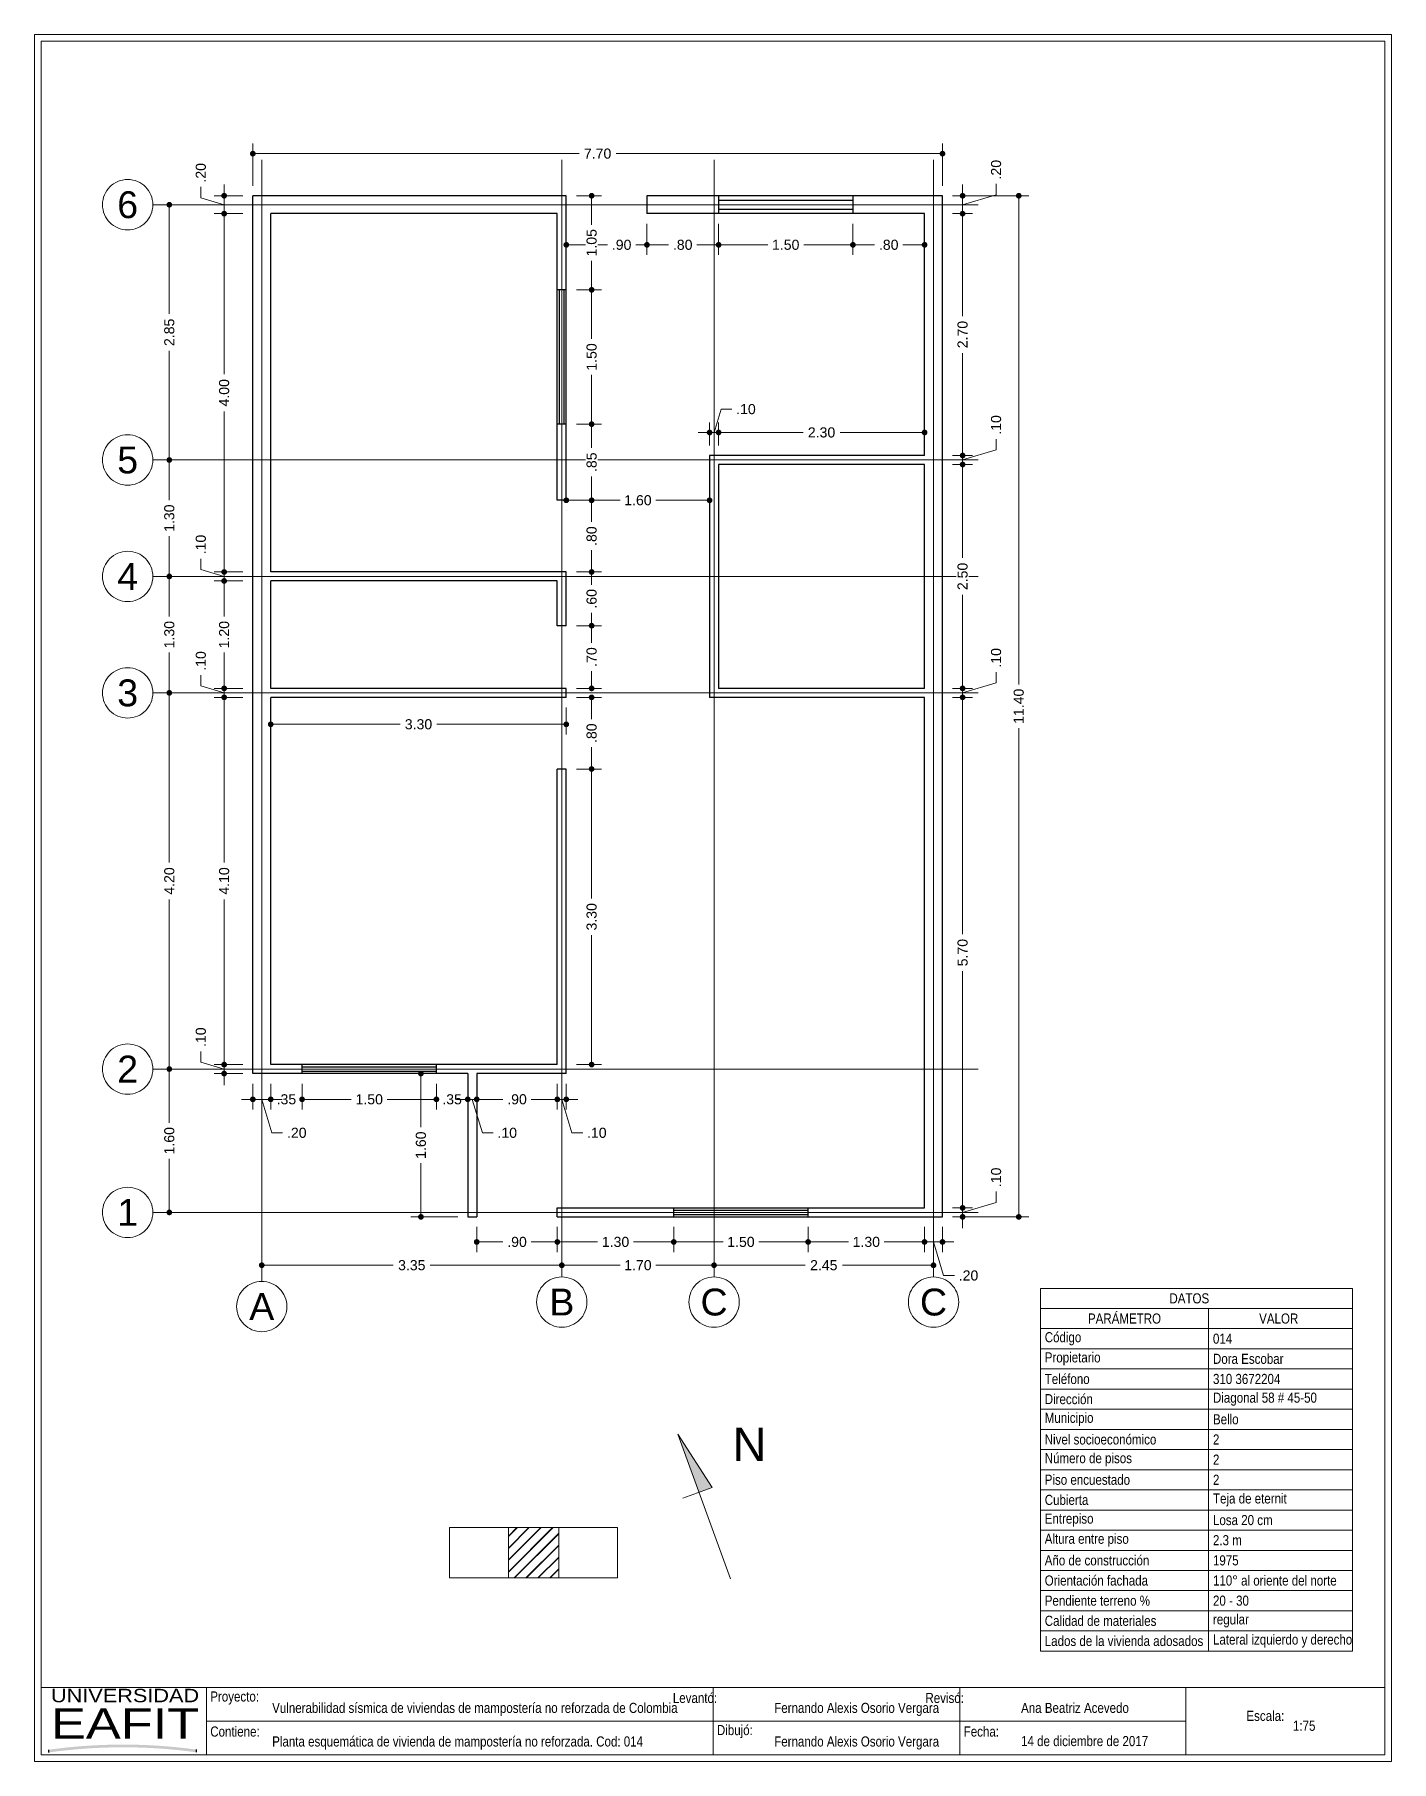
# Paper-space layout 'Layout1' of a CAD drawing. Header units: millimetres. Extents: x 25.7 to 25.902, y 19.5 to 19.757.
# The model-space entities are those that its viewports show. They can reach past a viewport. Long polylines and large blocks are cut down to what shows.
import ezdxf
from ezdxf.enums import TextEntityAlignment as Align

# ---------------------------------------------------------------- set-up
doc = ezdxf.new("R2010")
doc.units = ezdxf.units.MM
doc.header["$LTSCALE"] = 0.001
doc.linetypes.add('CENTER2', pattern=[28.575, 19.05, -3.175, 3.175, -3.175])
for name, color, linetype, lineweight in [('Cotas', 7, 'Continuous', 18), ('Ejes', 7, 'CENTER2', 5), ('Muros', 7, 'Continuous', 30), ('Ventanas', 250, 'Continuous', 25)]:
    doc.layers.add(name, color=color, linetype=linetype, lineweight=lineweight)
doc.layers.add('Eafit', color=7, linetype='Continuous', true_color=0x00006b)
doc.layers.add('Viewports', color=7, linetype='Continuous', lineweight=18, plot=False)
doc.styles.add('Eafit', font='ERASBD.TTF')
doc.styles.get("Standard").update_dxf_attribs({"font": 'arial.ttf'})
doc.styles.add('Texto', font='ARIALN.TTF')
doc.dimstyles.new('1-75', dxfattribs={"dimscale": 75, "dimtxt": 0.0015, "dimasz": 0.00085, "dimexe": 0.0015, "dimexo": 0.0015, "dimgap": 0.0008, "dimtad": 0, "dimzin": 4, "dimdsep": 46, "dimtxsty": 'Standard', "dimblk": 'DOT', "dimcen": 0.09, "dimclrd": 256, "dimclre": 256, "dimclrt": 256, "dimadec": 0, "dimazin": 0, "dimtfac": 1, "dimtofl": 0, "dimtmove": 1, "dimatfit": 2, "dimfxl": 0.0015, "dimtfill": 1, "dimtolj": 1, "dimtzin": 4, "dimlwd": -1, "dimlwe": -1, "dimarcsym": 0})

psp = doc.layouts.get("Layout1")

# ---------------------------------------------------------------- texts
at = {"layer": 'Cotas', "style": 'Texto'}
for s, p in [('Vulnerabilidad sísmica de viviendas de mampostería no reforzada de Colombia', (25.73583, 19.50755)), ('Fernando Alexis Osorio Vergara', (25.81057, 19.50755)), ('Ana Beatriz Acevedo', (25.84732, 19.50755)), ('1:75', (25.88779, 19.50489)), ('Planta esquemática de vivienda de mampostería no reforzada. Cod: 014', (25.73583, 19.50255)), ('Fernando Alexis Osorio Vergara', (25.81057, 19.50255)), ('14 de diciembre de 2017', (25.84732, 19.50261))]:
    psp.add_text(s, height=0.0015, dxfattribs=at).set_placement(p)
at = {"layer": 'Cotas', "char_height": 0.0015, "attachment_point": 6, "style": 'Texto'}
for s, insert, width in [('\\pxqc;DATOS', (25.89618, 19.56925), 0.0476342), ('\\pxqc;PARÁMETRO', (25.87524, 19.56625), 0.0250473), ('\\pxqc;VALOR', (25.89852, 19.56625), 0.0257008), ('\\pxql;Código', (25.86102, 19.56325), 0.010177), ('\\pxql;014', (25.88606, 19.56325), 0.0101769), ('\\pxql;Propietario', (25.86102, 19.56025), 0.010177), ('\\pxql;Dora Escobar', (25.90074, 19.56025), 0.0248539), ('\\pxql;Teléfono', (25.86102, 19.55725), 0.010177), ('\\pxql;310 3672204', (25.90074, 19.55725), 0.0248539), ('\\pxql;Dirección', (25.86102, 19.55425), 0.010177), ('\\pxql;Diagonal 58 # 45-50', (25.90074, 19.55425), 0.0248539), ('\\pxql;Municipio', (25.86102, 19.55125), 0.010177), ('\\pxql;Bello', (25.88606, 19.55125), 0.0101769), ('\\pxql;Nivel socioeconómico', (25.87524, 19.54825), 0.0244012), ('\\pxql;2', (25.89356, 19.54825), 0.0176769), ('\\pxql;Número de pisos', (25.87524, 19.54525), 0.0244012), ('\\pxql;2', (25.89356, 19.54525), 0.0176769), ('\\pxql;Piso encuestado', (25.87524, 19.54225), 0.0244012), ('\\pxql;2', (25.89356, 19.54225), 0.0176769), ('\\pxql;Cubierta', (25.86102, 19.53925), 0.010177), ('\\pxql;Teja de eternit', (25.89549, 19.53925), 0.0196039), ('\\pxql;Entrepiso', (25.86102, 19.53625), 0.010177), ('\\pxql;Losa 20 cm', (25.89549, 19.53625), 0.0196039), ('\\pxql;Altura entre piso', (25.87524, 19.53325), 0.0244012), ('\\pxql;2.3 m', (25.89356, 19.53325), 0.0176769), ('\\pxql;Año de construcción', (25.87524, 19.53025), 0.0244012), ('\\pxql;1975', (25.89506, 19.53025), 0.0191769), ('\\pxql;Orientación fachada', (25.87524, 19.52725), 0.0244012), ('\\pxql;110° al oriente del norte', (25.90074, 19.52725), 0.0248539), ('\\pxql;Pendiente terreno %', (25.88224, 19.52425), 0.0313948), ('\\pxql;20 - 30', (25.90074, 19.52425), 0.0248539), ('\\pxql;Calidad de materiales', (25.88224, 19.52125), 0.0313948), ('\\pxql;regular', (25.90074, 19.52125), 0.0248539), ('\\pxql;Lados de la vivienda adosados', (25.88224, 19.51825), 0.0313948), ('\\pxql;Lateral izquierdo y derecho', (25.90074, 19.51825), 0.0248539), ('\\pxql;Proyecto:', (25.74048, 19.50977), 0.0138629), ('\\pxql;Escala:', (25.89473, 19.5071), 0.0138629), ('\\pxql;Contiene:', (25.74048, 19.50477), 0.0138629), ('\\pxql;Dibujó:', (25.8159, 19.50477), 0.0138629), ('\\pxql;Fecha:', (25.85264, 19.50477), 0.0138629)]:
    psp.add_mtext(s, dxfattribs=dict(at, insert=insert, width=width))
at = {"layer": 'Cotas', "insert": (25.80965, 19.54753), "char_height": 0.005, "width": 0.0055065, "attachment_point": 6}
psp.add_mtext('\\pxqc;N', dxfattribs=at)
at = {"layer": 'Cotas', "char_height": 0.0015, "attachment_point": 6, "style": 'Texto'}
for s, insert in [('\\pxql;Levantó:', (25.80207, 19.50977)), ('\\pxql;Revisó:', (25.83881, 19.50977))]:
    psp.add_mtext(s, dxfattribs=dict(at, insert=insert))

msp = doc.modelspace()

# ---------------------------------------------------------------- texts
at = {"layer": 'Ejes'}
for s, p in [('6', (2563.218, 886.097)), ('5', (2563.218, 883.247)), ('4', (2563.218, 881.947)), ('3', (2563.218, 880.647)), ('2', (2563.218, 876.447)), ('1', (2563.218, 874.847)), ('B', (2568.065, 873.846)), ('C', (2569.765, 873.846)), ('C', (2572.215, 873.846)), ('A', (2564.715, 873.796))]:
    msp.add_text(s, height=0.3, dxfattribs=at).set_placement(p, align=Align.MIDDLE_CENTER)

# ---------------------------------------------------------------- blocks, each defined once
blk = doc.blocks.new('eafit')
at = {"layer": 'Eafit'}
h = blk.add_hatch(color=256, dxfattribs=at)
h.dxf.hatch_style = 1
h.paths.add_polyline_path([(0.00224, 0.0015), (0.00224, 0.00069, -0.069128), (0.04619, 0.00073), (0.04619, 0.00154, 0.06878)])
for p, q in [((0.00224, 0.00069), (0.00224, 0.0015)), ((0.04619, 0.00073), (0.04619, 0.00154))]:
    blk.add_line(p, q, dxfattribs=at)
at = {"layer": 'Eafit', "style": 'Eafit'}
for s, height, width, p, p2 in [('UNIVERSIDAD', 0.004, 1.005949, (0.00288, 0.01564), (0.047, 0.01564)), ('EAFIT', 0.009, 1.061888, (0.00289, 0.00482), (0.04701, 0.00482))]:
    blk.add_text(s, height=height, dxfattribs=dict(at, width=width)).set_placement(p, p2, align=Align.FIT)
blk = doc.blocks.new('_DOT')
at = {"color": 0, "linetype": 'ByBlock'}
blk.add_line((-0.5, 0), (-1, 0), dxfattribs=at)
at = {"color": 0, "linetype": 'ByBlock', "const_width": 0.5}
blk.add_lwpolyline([(-0.25, 0, 1), (0.25, 0, 1)], format="xyb", close=True, dxfattribs=at)
blk = doc.blocks.new('*D3')
at = {"layer": 'Cotas', "transparency": 16777216}
for p, q in [((2572.428, 886.197), (2573.279, 886.197)), ((2573.167, 886.133), (2573.167, 880.741)), ((2573.167, 874.861), (2573.167, 880.253)), ((2572.428, 874.797), (2573.279, 874.797))]:
    blk.add_line(p, q, dxfattribs=at)
at = {"layer": 'Defpoints', "color": 0, "transparency": 16777216}
for p in [(2572.315, 886.197), (2573.167, 886.197), (2572.315, 874.797)]:
    blk.add_point(p, dxfattribs=at)
at = {"layer": 'Cotas', "transparency": 16777216, "xscale": 0.06375, "yscale": 0.06375, "zscale": 0.06375}
for p, rotation in [((2573.167, 886.197), 90), ((2573.167, 874.797), 270)]:
    blk.add_blockref('_DOT', p, dxfattribs=dict(at, rotation=rotation))
at = {"layer": 'Cotas', "transparency": 16777216, "insert": (2573.167, 880.497), "char_height": 0.1125, "attachment_point": 5, "rotation": 90, "bg_fill": 3, "box_fill_scale": 1.1, "bg_fill_color": 256, "bg_fill_true_color": 13158600, "bg_fill_transparency": 0}
blk.add_mtext('\\A1;11.40', dxfattribs=at)
blk = doc.blocks.new('*D4')
at = {"layer": 'Cotas', "transparency": 16777216}
for p, q in [((2564.615, 886.309), (2564.615, 886.78)), ((2572.315, 886.309), (2572.315, 886.78)), ((2564.679, 886.667), (2568.26, 886.667)), ((2572.251, 886.667), (2568.671, 886.667))]:
    blk.add_line(p, q, dxfattribs=at)
at = {"layer": 'Defpoints', "color": 0, "transparency": 16777216}
for p in [(2572.315, 886.667), (2564.615, 886.197), (2572.315, 886.197)]:
    blk.add_point(p, dxfattribs=at)
at = {"layer": 'Cotas', "transparency": 16777216, "xscale": 0.06375, "yscale": 0.06375, "zscale": 0.06375, "rotation": 180}
blk.add_blockref('_DOT', (2564.615, 886.667), dxfattribs=at)
at = {"layer": 'Cotas', "transparency": 16777216, "xscale": 0.06375, "yscale": 0.06375, "zscale": 0.06375}
blk.add_blockref('_DOT', (2572.315, 886.667), dxfattribs=at)
at = {"layer": 'Cotas', "transparency": 16777216, "insert": (2568.465, 886.667), "char_height": 0.1125, "attachment_point": 5, "bg_fill": 3, "box_fill_scale": 1.1, "bg_fill_color": 256, "bg_fill_true_color": 13158600, "bg_fill_transparency": 0}
blk.add_mtext('\\A1;7.70', dxfattribs=at)
blk = doc.blocks.new('*D5')
at = {"layer": 'Cotas', "transparency": 16777216}
for p, q in [((2564.503, 876.447), (2563.571, 876.447)), ((2563.683, 876.383), (2563.683, 875.848)), ((2563.683, 874.911), (2563.683, 875.446)), ((2564.603, 874.847), (2563.571, 874.847))]:
    blk.add_line(p, q, dxfattribs=at)
at = {"layer": 'Defpoints', "color": 0, "transparency": 16777216}
for p in [(2563.683, 876.447), (2564.615, 876.447), (2564.715, 874.847)]:
    blk.add_point(p, dxfattribs=at)
at = {"layer": 'Cotas', "transparency": 16777216, "xscale": 0.06375, "yscale": 0.06375, "zscale": 0.06375}
for p, rotation in [((2563.683, 876.447), 90), ((2563.683, 874.847), 270)]:
    blk.add_blockref('_DOT', p, dxfattribs=dict(at, rotation=rotation))
at = {"layer": 'Cotas', "transparency": 16777216, "insert": (2563.683, 875.647), "char_height": 0.1125, "attachment_point": 5, "rotation": 90, "bg_fill": 3, "box_fill_scale": 1.1, "bg_fill_color": 256, "bg_fill_true_color": 13158600, "bg_fill_transparency": 0}
blk.add_mtext('\\A1;1.60', dxfattribs=at)
blk = doc.blocks.new('*D6')
at = {"layer": 'Cotas', "transparency": 16777216}
for p, q in [((2563.795, 880.647), (2563.571, 880.647)), ((2563.683, 880.583), (2563.683, 878.755)), ((2563.683, 876.511), (2563.683, 878.339)), ((2564.503, 876.447), (2563.571, 876.447))]:
    blk.add_line(p, q, dxfattribs=at)
at = {"layer": 'Defpoints', "color": 0, "transparency": 16777216}
for p in [(2563.683, 880.647), (2563.908, 880.647), (2564.615, 876.447)]:
    blk.add_point(p, dxfattribs=at)
at = {"layer": 'Cotas', "transparency": 16777216, "xscale": 0.06375, "yscale": 0.06375, "zscale": 0.06375}
for p, rotation in [((2563.683, 880.647), 90), ((2563.683, 876.447), 270)]:
    blk.add_blockref('_DOT', p, dxfattribs=dict(at, rotation=rotation))
at = {"layer": 'Cotas', "transparency": 16777216, "insert": (2563.683, 878.547), "char_height": 0.1125, "attachment_point": 5, "rotation": 90, "bg_fill": 3, "box_fill_scale": 1.1, "bg_fill_color": 256, "bg_fill_true_color": 13158600, "bg_fill_transparency": 0}
blk.add_mtext('\\A1;4.20', dxfattribs=at)
blk = doc.blocks.new('*D7')
at = {"layer": 'Cotas', "transparency": 16777216}
for p, q in [((2563.861, 881.947), (2563.571, 881.947)), ((2563.683, 881.883), (2563.683, 881.498)), ((2563.683, 880.711), (2563.683, 881.096)), ((2563.795, 880.647), (2563.571, 880.647))]:
    blk.add_line(p, q, dxfattribs=at)
at = {"layer": 'Defpoints', "color": 0, "transparency": 16777216}
for p in [(2563.683, 881.947), (2563.973, 881.947), (2563.908, 880.647)]:
    blk.add_point(p, dxfattribs=at)
at = {"layer": 'Cotas', "transparency": 16777216, "xscale": 0.06375, "yscale": 0.06375, "zscale": 0.06375}
for p, rotation in [((2563.683, 881.947), 90), ((2563.683, 880.647), 270)]:
    blk.add_blockref('_DOT', p, dxfattribs=dict(at, rotation=rotation))
at = {"layer": 'Cotas', "transparency": 16777216, "insert": (2563.683, 881.297), "char_height": 0.1125, "attachment_point": 5, "rotation": 90, "bg_fill": 3, "box_fill_scale": 1.1, "bg_fill_color": 256, "bg_fill_true_color": 13158600, "bg_fill_transparency": 0}
blk.add_mtext('\\A1;1.30', dxfattribs=at)
blk = doc.blocks.new('*D8')
at = {"layer": 'Cotas', "transparency": 16777216}
for p, q in [((2563.73, 883.247), (2563.571, 883.247)), ((2563.683, 883.183), (2563.683, 882.798)), ((2563.683, 882.011), (2563.683, 882.396)), ((2563.861, 881.947), (2563.571, 881.947))]:
    blk.add_line(p, q, dxfattribs=at)
at = {"layer": 'Defpoints', "color": 0, "transparency": 16777216}
for p in [(2563.683, 883.247), (2563.843, 883.247), (2563.973, 881.947)]:
    blk.add_point(p, dxfattribs=at)
at = {"layer": 'Cotas', "transparency": 16777216, "xscale": 0.06375, "yscale": 0.06375, "zscale": 0.06375}
for p, rotation in [((2563.683, 883.247), 90), ((2563.683, 881.947), 270)]:
    blk.add_blockref('_DOT', p, dxfattribs=dict(at, rotation=rotation))
at = {"layer": 'Cotas', "transparency": 16777216, "insert": (2563.683, 882.597), "char_height": 0.1125, "attachment_point": 5, "rotation": 90, "bg_fill": 3, "box_fill_scale": 1.1, "bg_fill_color": 256, "bg_fill_true_color": 13158600, "bg_fill_transparency": 0}
blk.add_mtext('\\A1;1.30', dxfattribs=at)
blk = doc.blocks.new('*D9')
at = {"layer": 'Cotas', "transparency": 16777216}
for p, q in [((2563.805, 886.097), (2563.571, 886.097)), ((2563.683, 886.033), (2563.683, 884.879)), ((2563.683, 883.311), (2563.683, 884.464)), ((2563.73, 883.247), (2563.571, 883.247))]:
    blk.add_line(p, q, dxfattribs=at)
at = {"layer": 'Defpoints', "color": 0, "transparency": 16777216}
for p in [(2563.683, 886.097), (2563.917, 886.097), (2563.843, 883.247)]:
    blk.add_point(p, dxfattribs=at)
at = {"layer": 'Cotas', "transparency": 16777216, "xscale": 0.06375, "yscale": 0.06375, "zscale": 0.06375}
for p, rotation in [((2563.683, 886.097), 90), ((2563.683, 883.247), 270)]:
    blk.add_blockref('_DOT', p, dxfattribs=dict(at, rotation=rotation))
at = {"layer": 'Cotas', "transparency": 16777216, "insert": (2563.683, 884.672), "char_height": 0.1125, "attachment_point": 5, "rotation": 90, "bg_fill": 3, "box_fill_scale": 1.1, "bg_fill_color": 256, "bg_fill_true_color": 13158600, "bg_fill_transparency": 0}
blk.add_mtext('\\A1;2.85', dxfattribs=at)
blk = doc.blocks.new('*D10')
at = {"layer": 'Cotas', "transparency": 16777216}
for p, q in [((2564.715, 874.231), (2564.715, 874.145)), ((2564.779, 874.257), (2566.184, 874.257)), ((2568.001, 874.257), (2566.597, 874.257)), ((2568.065, 874.269), (2568.065, 874.145))]:
    blk.add_line(p, q, dxfattribs=at)
at = {"layer": 'Defpoints', "color": 0, "transparency": 16777216}
for p in [(2564.715, 874.344), (2568.065, 874.382), (2568.065, 874.257)]:
    blk.add_point(p, dxfattribs=at)
at = {"layer": 'Cotas', "transparency": 16777216, "xscale": 0.06375, "yscale": 0.06375, "zscale": 0.06375, "rotation": 180}
blk.add_blockref('_DOT', (2564.715, 874.257), dxfattribs=at)
at = {"layer": 'Cotas', "transparency": 16777216, "xscale": 0.06375, "yscale": 0.06375, "zscale": 0.06375}
blk.add_blockref('_DOT', (2568.065, 874.257), dxfattribs=at)
at = {"layer": 'Cotas', "transparency": 16777216, "insert": (2566.39, 874.257), "char_height": 0.1125, "attachment_point": 5, "bg_fill": 3, "box_fill_scale": 1.1, "bg_fill_color": 256, "bg_fill_true_color": 13158600, "bg_fill_transparency": 0}
blk.add_mtext('\\A1;3.35', dxfattribs=at)
blk = doc.blocks.new('*D11')
at = {"layer": 'Cotas', "transparency": 16777216}
for p, q in [((2568.065, 874.269), (2568.065, 874.145)), ((2568.129, 874.257), (2568.715, 874.257)), ((2569.701, 874.257), (2569.116, 874.257)), ((2569.765, 874.222), (2569.765, 874.145))]:
    blk.add_line(p, q, dxfattribs=at)
at = {"layer": 'Defpoints', "color": 0, "transparency": 16777216}
for p in [(2568.065, 874.382), (2569.765, 874.334), (2569.765, 874.257)]:
    blk.add_point(p, dxfattribs=at)
at = {"layer": 'Cotas', "transparency": 16777216, "xscale": 0.06375, "yscale": 0.06375, "zscale": 0.06375, "rotation": 180}
blk.add_blockref('_DOT', (2568.065, 874.257), dxfattribs=at)
at = {"layer": 'Cotas', "transparency": 16777216, "xscale": 0.06375, "yscale": 0.06375, "zscale": 0.06375}
blk.add_blockref('_DOT', (2569.765, 874.257), dxfattribs=at)
at = {"layer": 'Cotas', "transparency": 16777216, "insert": (2568.915, 874.257), "char_height": 0.1125, "attachment_point": 5, "bg_fill": 3, "box_fill_scale": 1.1, "bg_fill_color": 256, "bg_fill_true_color": 13158600, "bg_fill_transparency": 0}
blk.add_mtext('\\A1;1.70', dxfattribs=at)
blk = doc.blocks.new('*D12')
at = {"layer": 'Cotas', "transparency": 16777216}
for p, q in [((2569.765, 874.222), (2569.765, 874.145)), ((2569.829, 874.257), (2570.783, 874.257)), ((2572.151, 874.257), (2571.198, 874.257)), ((2572.215, 874.161), (2572.215, 874.145))]:
    blk.add_line(p, q, dxfattribs=at)
at = {"layer": 'Defpoints', "color": 0, "transparency": 16777216}
for p in [(2569.765, 874.334), (2572.215, 874.273), (2572.215, 874.257)]:
    blk.add_point(p, dxfattribs=at)
at = {"layer": 'Cotas', "transparency": 16777216, "xscale": 0.06375, "yscale": 0.06375, "zscale": 0.06375, "rotation": 180}
blk.add_blockref('_DOT', (2569.765, 874.257), dxfattribs=at)
at = {"layer": 'Cotas', "transparency": 16777216, "xscale": 0.06375, "yscale": 0.06375, "zscale": 0.06375}
blk.add_blockref('_DOT', (2572.215, 874.257), dxfattribs=at)
at = {"layer": 'Cotas', "transparency": 16777216, "insert": (2570.99, 874.257), "char_height": 0.1125, "attachment_point": 5, "bg_fill": 3, "box_fill_scale": 1.1, "bg_fill_color": 256, "bg_fill_true_color": 13158600, "bg_fill_transparency": 0}
blk.add_mtext('\\A1;2.45', dxfattribs=at)
blk = doc.blocks.new('*D13')
at = {"layer": 'Cotas', "transparency": 16777216}
for p, q in [((2564.815, 876.284), (2564.815, 875.997)), ((2565.165, 876.284), (2565.165, 875.997)), ((2564.751, 876.109), (2564.688, 876.109)), ((2565.229, 876.109), (2565.293, 876.109))]:
    blk.add_line(p, q, dxfattribs=at)
at = {"layer": 'Defpoints', "color": 0, "transparency": 16777216}
for p in [(2564.815, 876.397), (2565.165, 876.397)]:
    blk.add_point(p, dxfattribs=at)
at = {"layer": 'Cotas', "transparency": 16777216, "insert": (2564.99, 876.109), "char_height": 0.1125, "attachment_point": 5, "bg_fill": 3, "box_fill_scale": 1.1, "bg_fill_color": 256, "bg_fill_true_color": 13158600, "bg_fill_transparency": 0}
blk.add_mtext('\\A1;.35', dxfattribs=at)
at = {"layer": 'Defpoints', "color": 0, "transparency": 16777216}
blk.add_point((2565.165, 876.109), dxfattribs=at)
at = {"layer": 'Cotas', "transparency": 16777216, "xscale": 0.06375, "yscale": 0.06375, "zscale": 0.06375}
blk.add_blockref('_DOT', (2564.815, 876.109), dxfattribs=at)
at = {"layer": 'Cotas', "transparency": 16777216, "xscale": 0.06375, "yscale": 0.06375, "zscale": 0.06375, "rotation": 180}
blk.add_blockref('_DOT', (2565.165, 876.109), dxfattribs=at)
blk = doc.blocks.new('*D14')
at = {"layer": 'Cotas', "transparency": 16777216}
for p, q in [((2565.165, 876.284), (2565.165, 875.997)), ((2566.665, 876.284), (2566.665, 875.997)), ((2565.229, 876.109), (2565.715, 876.109)), ((2566.601, 876.109), (2566.116, 876.109))]:
    blk.add_line(p, q, dxfattribs=at)
at = {"layer": 'Defpoints', "color": 0, "transparency": 16777216}
for p in [(2565.165, 876.397), (2566.665, 876.397), (2566.665, 876.109)]:
    blk.add_point(p, dxfattribs=at)
at = {"layer": 'Cotas', "transparency": 16777216, "xscale": 0.06375, "yscale": 0.06375, "zscale": 0.06375, "rotation": 180}
blk.add_blockref('_DOT', (2565.165, 876.109), dxfattribs=at)
at = {"layer": 'Cotas', "transparency": 16777216, "xscale": 0.06375, "yscale": 0.06375, "zscale": 0.06375}
blk.add_blockref('_DOT', (2566.665, 876.109), dxfattribs=at)
at = {"layer": 'Cotas', "transparency": 16777216, "insert": (2565.915, 876.109), "char_height": 0.1125, "attachment_point": 5, "bg_fill": 3, "box_fill_scale": 1.1, "bg_fill_color": 256, "bg_fill_true_color": 13158600, "bg_fill_transparency": 0}
blk.add_mtext('\\A1;1.50', dxfattribs=at)
blk = doc.blocks.new('*D15')
at = {"layer": 'Cotas', "transparency": 16777216}
for p, q in [((2566.665, 876.284), (2566.665, 875.997)), ((2567.015, 876.284), (2567.015, 875.997)), ((2566.601, 876.109), (2566.538, 876.109)), ((2567.079, 876.109), (2567.143, 876.109))]:
    blk.add_line(p, q, dxfattribs=at)
at = {"layer": 'Defpoints', "color": 0, "transparency": 16777216}
for p in [(2566.665, 876.397), (2567.015, 876.397)]:
    blk.add_point(p, dxfattribs=at)
at = {"layer": 'Cotas', "transparency": 16777216, "insert": (2566.84, 876.109), "char_height": 0.1125, "attachment_point": 5, "bg_fill": 3, "box_fill_scale": 1.1, "bg_fill_color": 256, "bg_fill_true_color": 13158600, "bg_fill_transparency": 0}
blk.add_mtext('\\A1;.35', dxfattribs=at)
at = {"layer": 'Defpoints', "color": 0, "transparency": 16777216}
blk.add_point((2567.015, 876.109), dxfattribs=at)
at = {"layer": 'Cotas', "transparency": 16777216, "xscale": 0.06375, "yscale": 0.06375, "zscale": 0.06375}
blk.add_blockref('_DOT', (2566.665, 876.109), dxfattribs=at)
at = {"layer": 'Cotas', "transparency": 16777216, "xscale": 0.06375, "yscale": 0.06375, "zscale": 0.06375, "rotation": 180}
blk.add_blockref('_DOT', (2567.015, 876.109), dxfattribs=at)
blk = doc.blocks.new('*D16')
at = {"layer": 'Cotas', "transparency": 16777216}
for p, q in [((2567.015, 876.284), (2567.015, 875.997)), ((2567.115, 876.284), (2567.115, 875.997)), ((2566.951, 876.109), (2566.888, 876.109)), ((2567.015, 876.109), (2567.115, 876.109)), ((2567.065, 876.109), (2567.178, 875.735)), ((2567.179, 876.109), (2567.243, 876.109)), ((2567.178, 875.735), (2567.298, 875.735))]:
    blk.add_line(p, q, dxfattribs=at)
at = {"layer": 'Defpoints', "color": 0, "transparency": 16777216}
for p in [(2567.015, 876.397), (2567.115, 876.397), (2567.115, 876.109)]:
    blk.add_point(p, dxfattribs=at)
at = {"layer": 'Cotas', "transparency": 16777216, "xscale": 0.06375, "yscale": 0.06375, "zscale": 0.06375}
blk.add_blockref('_DOT', (2567.015, 876.109), dxfattribs=at)
at = {"layer": 'Cotas', "transparency": 16777216, "xscale": 0.06375, "yscale": 0.06375, "zscale": 0.06375, "rotation": 180}
blk.add_blockref('_DOT', (2567.115, 876.109), dxfattribs=at)
at = {"layer": 'Cotas', "transparency": 16777216, "insert": (2567.456, 875.735), "char_height": 0.1125, "attachment_point": 5, "bg_fill": 3, "box_fill_scale": 1.1, "bg_fill_color": 256, "bg_fill_true_color": 13158600, "bg_fill_transparency": 0}
blk.add_mtext('\\A1;.10', dxfattribs=at)
blk = doc.blocks.new('*D17')
at = {"layer": 'Cotas', "transparency": 16777216}
for p, q in [((2567.115, 876.284), (2567.115, 875.997)), ((2568.015, 876.284), (2568.015, 875.997)), ((2567.179, 876.109), (2567.407, 876.109)), ((2567.951, 876.109), (2567.724, 876.109))]:
    blk.add_line(p, q, dxfattribs=at)
at = {"layer": 'Defpoints', "color": 0, "transparency": 16777216}
for p in [(2567.115, 876.397), (2568.015, 876.397), (2568.015, 876.109)]:
    blk.add_point(p, dxfattribs=at)
at = {"layer": 'Cotas', "transparency": 16777216, "xscale": 0.06375, "yscale": 0.06375, "zscale": 0.06375, "rotation": 180}
blk.add_blockref('_DOT', (2567.115, 876.109), dxfattribs=at)
at = {"layer": 'Cotas', "transparency": 16777216, "xscale": 0.06375, "yscale": 0.06375, "zscale": 0.06375}
blk.add_blockref('_DOT', (2568.015, 876.109), dxfattribs=at)
at = {"layer": 'Cotas', "transparency": 16777216, "insert": (2567.565, 876.109), "char_height": 0.1125, "attachment_point": 5, "bg_fill": 3, "box_fill_scale": 1.1, "bg_fill_color": 256, "bg_fill_true_color": 13158600, "bg_fill_transparency": 0}
blk.add_mtext('\\A1;.90', dxfattribs=at)
blk = doc.blocks.new('*D18')
at = {"layer": 'Cotas', "transparency": 16777216}
for p, q in [((2567.115, 874.684), (2567.115, 874.404)), ((2568.015, 874.684), (2568.015, 874.404)), ((2567.179, 874.517), (2567.407, 874.517)), ((2567.951, 874.517), (2567.724, 874.517))]:
    blk.add_line(p, q, dxfattribs=at)
at = {"layer": 'Defpoints', "color": 0, "transparency": 16777216}
for p in [(2567.115, 874.797), (2568.015, 874.797), (2568.015, 874.517)]:
    blk.add_point(p, dxfattribs=at)
at = {"layer": 'Cotas', "transparency": 16777216, "xscale": 0.06375, "yscale": 0.06375, "zscale": 0.06375, "rotation": 180}
blk.add_blockref('_DOT', (2567.115, 874.517), dxfattribs=at)
at = {"layer": 'Cotas', "transparency": 16777216, "xscale": 0.06375, "yscale": 0.06375, "zscale": 0.06375}
blk.add_blockref('_DOT', (2568.015, 874.517), dxfattribs=at)
at = {"layer": 'Cotas', "transparency": 16777216, "insert": (2567.565, 874.517), "char_height": 0.1125, "attachment_point": 5, "bg_fill": 3, "box_fill_scale": 1.1, "bg_fill_color": 256, "bg_fill_true_color": 13158600, "bg_fill_transparency": 0}
blk.add_mtext('\\A1;.90', dxfattribs=at)
blk = doc.blocks.new('*D19')
at = {"layer": 'Cotas', "transparency": 16777216}
for p, q in [((2568.015, 874.684), (2568.015, 874.404)), ((2569.315, 874.684), (2569.315, 874.404)), ((2568.079, 874.517), (2568.465, 874.517)), ((2569.251, 874.517), (2568.866, 874.517))]:
    blk.add_line(p, q, dxfattribs=at)
at = {"layer": 'Defpoints', "color": 0, "transparency": 16777216}
for p in [(2568.015, 874.797), (2569.315, 874.797), (2569.315, 874.517)]:
    blk.add_point(p, dxfattribs=at)
at = {"layer": 'Cotas', "transparency": 16777216, "xscale": 0.06375, "yscale": 0.06375, "zscale": 0.06375, "rotation": 180}
blk.add_blockref('_DOT', (2568.015, 874.517), dxfattribs=at)
at = {"layer": 'Cotas', "transparency": 16777216, "xscale": 0.06375, "yscale": 0.06375, "zscale": 0.06375}
blk.add_blockref('_DOT', (2569.315, 874.517), dxfattribs=at)
at = {"layer": 'Cotas', "transparency": 16777216, "insert": (2568.665, 874.517), "char_height": 0.1125, "attachment_point": 5, "bg_fill": 3, "box_fill_scale": 1.1, "bg_fill_color": 256, "bg_fill_true_color": 13158600, "bg_fill_transparency": 0}
blk.add_mtext('\\A1;1.30', dxfattribs=at)
blk = doc.blocks.new('*D20')
at = {"layer": 'Cotas', "transparency": 16777216}
for p, q in [((2569.315, 874.684), (2569.315, 874.404)), ((2570.815, 874.684), (2570.815, 874.404)), ((2569.379, 874.517), (2569.865, 874.517)), ((2570.751, 874.517), (2570.266, 874.517))]:
    blk.add_line(p, q, dxfattribs=at)
at = {"layer": 'Defpoints', "color": 0, "transparency": 16777216}
for p in [(2569.315, 874.797), (2570.815, 874.797), (2570.815, 874.517)]:
    blk.add_point(p, dxfattribs=at)
at = {"layer": 'Cotas', "transparency": 16777216, "xscale": 0.06375, "yscale": 0.06375, "zscale": 0.06375, "rotation": 180}
blk.add_blockref('_DOT', (2569.315, 874.517), dxfattribs=at)
at = {"layer": 'Cotas', "transparency": 16777216, "xscale": 0.06375, "yscale": 0.06375, "zscale": 0.06375}
blk.add_blockref('_DOT', (2570.815, 874.517), dxfattribs=at)
at = {"layer": 'Cotas', "transparency": 16777216, "insert": (2570.065, 874.517), "char_height": 0.1125, "attachment_point": 5, "bg_fill": 3, "box_fill_scale": 1.1, "bg_fill_color": 256, "bg_fill_true_color": 13158600, "bg_fill_transparency": 0}
blk.add_mtext('\\A1;1.50', dxfattribs=at)
blk = doc.blocks.new('*D21')
at = {"layer": 'Cotas', "transparency": 16777216}
for p, q in [((2570.815, 874.684), (2570.815, 874.404)), ((2572.115, 874.684), (2572.115, 874.404)), ((2570.879, 874.517), (2571.265, 874.517)), ((2572.051, 874.517), (2571.666, 874.517))]:
    blk.add_line(p, q, dxfattribs=at)
at = {"layer": 'Defpoints', "color": 0, "transparency": 16777216}
for p in [(2570.815, 874.797), (2572.115, 874.797), (2572.115, 874.517)]:
    blk.add_point(p, dxfattribs=at)
at = {"layer": 'Cotas', "transparency": 16777216, "xscale": 0.06375, "yscale": 0.06375, "zscale": 0.06375, "rotation": 180}
blk.add_blockref('_DOT', (2570.815, 874.517), dxfattribs=at)
at = {"layer": 'Cotas', "transparency": 16777216, "xscale": 0.06375, "yscale": 0.06375, "zscale": 0.06375}
blk.add_blockref('_DOT', (2572.115, 874.517), dxfattribs=at)
at = {"layer": 'Cotas', "transparency": 16777216, "insert": (2571.465, 874.517), "char_height": 0.1125, "attachment_point": 5, "bg_fill": 3, "box_fill_scale": 1.1, "bg_fill_color": 256, "bg_fill_true_color": 13158600, "bg_fill_transparency": 0}
blk.add_mtext('\\A1;1.30', dxfattribs=at)
blk = doc.blocks.new('*D22')
at = {"layer": 'Cotas', "transparency": 16777216}
for p, q in [((2572.115, 874.684), (2572.115, 874.404)), ((2572.315, 874.684), (2572.315, 874.404)), ((2572.051, 874.517), (2571.988, 874.517)), ((2572.115, 874.517), (2572.315, 874.517)), ((2572.215, 874.517), (2572.328, 874.142)), ((2572.379, 874.517), (2572.443, 874.517)), ((2572.328, 874.142), (2572.448, 874.142))]:
    blk.add_line(p, q, dxfattribs=at)
at = {"layer": 'Defpoints', "color": 0, "transparency": 16777216}
for p in [(2572.115, 874.797), (2572.315, 874.797), (2572.315, 874.517)]:
    blk.add_point(p, dxfattribs=at)
at = {"layer": 'Cotas', "transparency": 16777216, "xscale": 0.06375, "yscale": 0.06375, "zscale": 0.06375}
blk.add_blockref('_DOT', (2572.115, 874.517), dxfattribs=at)
at = {"layer": 'Cotas', "transparency": 16777216, "xscale": 0.06375, "yscale": 0.06375, "zscale": 0.06375, "rotation": 180}
blk.add_blockref('_DOT', (2572.315, 874.517), dxfattribs=at)
at = {"layer": 'Cotas', "transparency": 16777216, "insert": (2572.606, 874.142), "char_height": 0.1125, "attachment_point": 5, "bg_fill": 3, "box_fill_scale": 1.1, "bg_fill_color": 256, "bg_fill_true_color": 13158600, "bg_fill_transparency": 0}
blk.add_mtext('\\A1;.20', dxfattribs=at)
blk = doc.blocks.new('*D23')
at = {"layer": 'Cotas', "transparency": 16777216}
for p, q in [((2568.228, 879.797), (2568.51, 879.797)), ((2568.398, 879.733), (2568.398, 878.353)), ((2568.398, 876.561), (2568.398, 877.941)), ((2568.228, 876.497), (2568.51, 876.497))]:
    blk.add_line(p, q, dxfattribs=at)
at = {"layer": 'Defpoints', "color": 0, "transparency": 16777216}
for p in [(2568.115, 879.797), (2568.398, 879.797), (2568.115, 876.497)]:
    blk.add_point(p, dxfattribs=at)
at = {"layer": 'Cotas', "transparency": 16777216, "xscale": 0.06375, "yscale": 0.06375, "zscale": 0.06375}
for p, rotation in [((2568.398, 879.797), 90), ((2568.398, 876.497), 270)]:
    blk.add_blockref('_DOT', p, dxfattribs=dict(at, rotation=rotation))
at = {"layer": 'Cotas', "transparency": 16777216, "insert": (2568.398, 878.147), "char_height": 0.1125, "attachment_point": 5, "rotation": 90, "bg_fill": 3, "box_fill_scale": 1.1, "bg_fill_color": 256, "bg_fill_true_color": 13158600, "bg_fill_transparency": 0}
blk.add_mtext('\\A1;3.30', dxfattribs=at)
blk = doc.blocks.new('*D24')
at = {"layer": 'Cotas', "transparency": 16777216}
for p, q in [((2568.228, 880.597), (2568.51, 880.597)), ((2568.398, 880.533), (2568.398, 880.355)), ((2568.398, 879.861), (2568.398, 880.039)), ((2568.228, 879.797), (2568.51, 879.797))]:
    blk.add_line(p, q, dxfattribs=at)
at = {"layer": 'Defpoints', "color": 0, "transparency": 16777216}
for p in [(2568.115, 880.597), (2568.398, 880.597), (2568.115, 879.797)]:
    blk.add_point(p, dxfattribs=at)
at = {"layer": 'Cotas', "transparency": 16777216, "xscale": 0.06375, "yscale": 0.06375, "zscale": 0.06375}
for p, rotation in [((2568.398, 880.597), 90), ((2568.398, 879.797), 270)]:
    blk.add_blockref('_DOT', p, dxfattribs=dict(at, rotation=rotation))
at = {"layer": 'Cotas', "transparency": 16777216, "insert": (2568.398, 880.197), "char_height": 0.1125, "attachment_point": 5, "rotation": 90, "bg_fill": 3, "box_fill_scale": 1.1, "bg_fill_color": 256, "bg_fill_true_color": 13158600, "bg_fill_transparency": 0}
blk.add_mtext('\\A1;.80', dxfattribs=at)
blk = doc.blocks.new('*D25')
at = {"layer": 'Cotas', "transparency": 16777216}
for p, q in [((2568.228, 881.397), (2568.51, 881.397)), ((2568.398, 881.333), (2568.398, 881.205)), ((2568.398, 880.761), (2568.398, 880.889)), ((2568.228, 880.697), (2568.51, 880.697))]:
    blk.add_line(p, q, dxfattribs=at)
at = {"layer": 'Defpoints', "color": 0, "transparency": 16777216}
for p in [(2568.115, 881.397), (2568.115, 880.697), (2568.398, 880.697)]:
    blk.add_point(p, dxfattribs=at)
at = {"layer": 'Cotas', "transparency": 16777216, "xscale": 0.06375, "yscale": 0.06375, "zscale": 0.06375}
for p, rotation in [((2568.398, 881.397), 90), ((2568.398, 880.697), 270)]:
    blk.add_blockref('_DOT', p, dxfattribs=dict(at, rotation=rotation))
at = {"layer": 'Cotas', "transparency": 16777216, "insert": (2568.398, 881.047), "char_height": 0.1125, "attachment_point": 5, "rotation": 90, "bg_fill": 3, "box_fill_scale": 1.1, "bg_fill_color": 256, "bg_fill_true_color": 13158600, "bg_fill_transparency": 0}
blk.add_mtext('\\A1;.70', dxfattribs=at)
blk = doc.blocks.new('*D26')
at = {"layer": 'Cotas', "transparency": 16777216}
for p, q in [((2568.228, 882.797), (2568.51, 882.797)), ((2568.398, 882.733), (2568.398, 882.555)), ((2568.398, 882.061), (2568.398, 882.239)), ((2568.228, 881.997), (2568.51, 881.997))]:
    blk.add_line(p, q, dxfattribs=at)
at = {"layer": 'Defpoints', "color": 0, "transparency": 16777216}
for p in [(2568.115, 882.797), (2568.398, 882.797), (2568.115, 881.997)]:
    blk.add_point(p, dxfattribs=at)
at = {"layer": 'Cotas', "transparency": 16777216, "xscale": 0.06375, "yscale": 0.06375, "zscale": 0.06375}
for p, rotation in [((2568.398, 882.797), 90), ((2568.398, 881.997), 270)]:
    blk.add_blockref('_DOT', p, dxfattribs=dict(at, rotation=rotation))
at = {"layer": 'Cotas', "transparency": 16777216, "insert": (2568.398, 882.397), "char_height": 0.1125, "attachment_point": 5, "rotation": 90, "bg_fill": 3, "box_fill_scale": 1.1, "bg_fill_color": 256, "bg_fill_true_color": 13158600, "bg_fill_transparency": 0}
blk.add_mtext('\\A1;.80', dxfattribs=at)
blk = doc.blocks.new('*D27')
at = {"layer": 'Cotas', "transparency": 16777216}
for p, q in [((2568.228, 883.647), (2568.51, 883.647)), ((2568.398, 883.583), (2568.398, 883.381)), ((2568.398, 882.861), (2568.398, 883.063)), ((2568.228, 882.797), (2568.51, 882.797))]:
    blk.add_line(p, q, dxfattribs=at)
at = {"layer": 'Defpoints', "color": 0, "transparency": 16777216}
for p in [(2568.115, 883.647), (2568.398, 883.647), (2568.115, 882.797)]:
    blk.add_point(p, dxfattribs=at)
at = {"layer": 'Cotas', "transparency": 16777216, "xscale": 0.06375, "yscale": 0.06375, "zscale": 0.06375}
for p, rotation in [((2568.398, 883.647), 90), ((2568.398, 882.797), 270)]:
    blk.add_blockref('_DOT', p, dxfattribs=dict(at, rotation=rotation))
at = {"layer": 'Cotas', "transparency": 16777216, "insert": (2568.398, 883.222), "char_height": 0.1125, "attachment_point": 5, "rotation": 90, "bg_fill": 3, "box_fill_scale": 1.1, "bg_fill_color": 256, "bg_fill_true_color": 13158600, "bg_fill_transparency": 0}
blk.add_mtext('\\A1;.85', dxfattribs=at)
blk = doc.blocks.new('*D28')
at = {"layer": 'Cotas', "transparency": 16777216}
for p, q in [((2568.228, 885.147), (2568.51, 885.147)), ((2568.398, 885.083), (2568.398, 884.598)), ((2568.398, 883.711), (2568.398, 884.196)), ((2568.228, 883.647), (2568.51, 883.647))]:
    blk.add_line(p, q, dxfattribs=at)
at = {"layer": 'Defpoints', "color": 0, "transparency": 16777216}
for p in [(2568.115, 885.147), (2568.398, 885.147), (2568.115, 883.647)]:
    blk.add_point(p, dxfattribs=at)
at = {"layer": 'Cotas', "transparency": 16777216, "xscale": 0.06375, "yscale": 0.06375, "zscale": 0.06375}
for p, rotation in [((2568.398, 885.147), 90), ((2568.398, 883.647), 270)]:
    blk.add_blockref('_DOT', p, dxfattribs=dict(at, rotation=rotation))
at = {"layer": 'Cotas', "transparency": 16777216, "insert": (2568.398, 884.397), "char_height": 0.1125, "attachment_point": 5, "rotation": 90, "bg_fill": 3, "box_fill_scale": 1.1, "bg_fill_color": 256, "bg_fill_true_color": 13158600, "bg_fill_transparency": 0}
blk.add_mtext('\\A1;1.50', dxfattribs=at)
blk = doc.blocks.new('*D29')
at = {"layer": 'Cotas', "transparency": 16777216}
for p, q in [((2568.228, 886.197), (2568.51, 886.197)), ((2568.398, 886.133), (2568.398, 885.873)), ((2568.398, 885.211), (2568.398, 885.471)), ((2568.228, 885.147), (2568.51, 885.147))]:
    blk.add_line(p, q, dxfattribs=at)
at = {"layer": 'Defpoints', "color": 0, "transparency": 16777216}
for p in [(2568.115, 886.197), (2568.398, 886.197), (2568.115, 885.147)]:
    blk.add_point(p, dxfattribs=at)
at = {"layer": 'Cotas', "transparency": 16777216, "xscale": 0.06375, "yscale": 0.06375, "zscale": 0.06375}
for p, rotation in [((2568.398, 886.197), 90), ((2568.398, 885.147), 270)]:
    blk.add_blockref('_DOT', p, dxfattribs=dict(at, rotation=rotation))
at = {"layer": 'Cotas', "transparency": 16777216, "insert": (2568.398, 885.672), "char_height": 0.1125, "attachment_point": 5, "rotation": 90, "bg_fill": 3, "box_fill_scale": 1.1, "bg_fill_color": 256, "bg_fill_true_color": 13158600, "bg_fill_transparency": 0}
blk.add_mtext('\\A1;1.05', dxfattribs=at)
blk = doc.blocks.new('*D30')
at = {"layer": 'Cotas', "transparency": 16777216}
for p, q in [((2564.615, 876.284), (2564.615, 875.997)), ((2564.815, 876.284), (2564.815, 875.997)), ((2564.551, 876.109), (2564.488, 876.109)), ((2564.815, 876.109), (2564.615, 876.109)), ((2564.715, 876.109), (2564.828, 875.735)), ((2564.879, 876.109), (2564.943, 876.109)), ((2564.828, 875.735), (2564.948, 875.735))]:
    blk.add_line(p, q, dxfattribs=at)
at = {"layer": 'Defpoints', "color": 0, "transparency": 16777216}
for p in [(2564.615, 876.397), (2564.815, 876.397), (2564.615, 876.109)]:
    blk.add_point(p, dxfattribs=at)
at = {"layer": 'Cotas', "transparency": 16777216, "xscale": 0.06375, "yscale": 0.06375, "zscale": 0.06375}
blk.add_blockref('_DOT', (2564.615, 876.109), dxfattribs=at)
at = {"layer": 'Cotas', "transparency": 16777216, "xscale": 0.06375, "yscale": 0.06375, "zscale": 0.06375, "rotation": 180}
blk.add_blockref('_DOT', (2564.815, 876.109), dxfattribs=at)
at = {"layer": 'Cotas', "transparency": 16777216, "insert": (2565.106, 875.735), "char_height": 0.1125, "attachment_point": 5, "bg_fill": 3, "box_fill_scale": 1.1, "bg_fill_color": 256, "bg_fill_true_color": 13158600, "bg_fill_transparency": 0}
blk.add_mtext('\\A1;.20', dxfattribs=at)
blk = doc.blocks.new('*D31')
at = {"layer": 'Cotas', "transparency": 16777216}
for p, q in [((2566.903, 876.397), (2566.38, 876.397)), ((2566.492, 876.333), (2566.492, 875.798)), ((2566.492, 874.861), (2566.492, 875.396)), ((2566.903, 874.797), (2566.38, 874.797))]:
    blk.add_line(p, q, dxfattribs=at)
at = {"layer": 'Defpoints', "color": 0, "transparency": 16777216}
for p in [(2567.015, 876.397), (2566.492, 874.797), (2567.015, 874.797)]:
    blk.add_point(p, dxfattribs=at)
at = {"layer": 'Cotas', "transparency": 16777216, "xscale": 0.06375, "yscale": 0.06375, "zscale": 0.06375}
for p, rotation in [((2566.492, 876.397), 90), ((2566.492, 874.797), 270)]:
    blk.add_blockref('_DOT', p, dxfattribs=dict(at, rotation=rotation))
at = {"layer": 'Cotas', "transparency": 16777216, "insert": (2566.492, 875.597), "char_height": 0.1125, "attachment_point": 5, "rotation": 90, "bg_fill": 3, "box_fill_scale": 1.1, "bg_fill_color": 256, "bg_fill_true_color": 13158600, "bg_fill_transparency": 0}
blk.add_mtext('\\A1;1.60', dxfattribs=at)
blk = doc.blocks.new('*D32')
at = {"layer": 'Cotas', "transparency": 16777216}
for p, q in [((2564.503, 880.597), (2564.183, 880.597)), ((2564.295, 880.533), (2564.295, 878.755)), ((2564.295, 876.561), (2564.295, 878.339)), ((2564.503, 876.497), (2564.183, 876.497))]:
    blk.add_line(p, q, dxfattribs=at)
at = {"layer": 'Defpoints', "color": 0, "transparency": 16777216}
for p in [(2564.295, 880.597), (2564.615, 880.597), (2564.615, 876.497)]:
    blk.add_point(p, dxfattribs=at)
at = {"layer": 'Cotas', "transparency": 16777216, "xscale": 0.06375, "yscale": 0.06375, "zscale": 0.06375}
for p, rotation in [((2564.295, 880.597), 90), ((2564.295, 876.497), 270)]:
    blk.add_blockref('_DOT', p, dxfattribs=dict(at, rotation=rotation))
at = {"layer": 'Cotas', "transparency": 16777216, "insert": (2564.295, 878.547), "char_height": 0.1125, "attachment_point": 5, "rotation": 90, "bg_fill": 3, "box_fill_scale": 1.1, "bg_fill_color": 256, "bg_fill_true_color": 13158600, "bg_fill_transparency": 0}
blk.add_mtext('\\A1;4.10', dxfattribs=at)
blk = doc.blocks.new('*D33')
at = {"layer": 'Cotas', "transparency": 16777216}
for p, q in [((2564.035, 880.725), (2564.035, 880.845)), ((2564.295, 880.647), (2564.035, 880.725)), ((2564.295, 880.761), (2564.295, 880.824)), ((2564.503, 880.697), (2564.183, 880.697)), ((2564.503, 880.597), (2564.183, 880.597)), ((2564.295, 880.597), (2564.295, 880.697)), ((2564.295, 880.533), (2564.295, 880.469))]:
    blk.add_line(p, q, dxfattribs=at)
at = {"layer": 'Defpoints', "color": 0, "transparency": 16777216}
for p in [(2564.295, 880.697), (2564.615, 880.697), (2564.615, 880.597)]:
    blk.add_point(p, dxfattribs=at)
at = {"layer": 'Cotas', "transparency": 16777216, "xscale": 0.06375, "yscale": 0.06375, "zscale": 0.06375}
for p, rotation in [((2564.295, 880.697), 270), ((2564.295, 880.597), 90)]:
    blk.add_blockref('_DOT', p, dxfattribs=dict(at, rotation=rotation))
at = {"layer": 'Cotas', "transparency": 16777216, "insert": (2564.035, 881.003), "char_height": 0.1125, "attachment_point": 5, "rotation": 90, "bg_fill": 3, "box_fill_scale": 1.1, "bg_fill_color": 256, "bg_fill_true_color": 13158600, "bg_fill_transparency": 0}
blk.add_mtext('\\A1;.10', dxfattribs=at)
blk = doc.blocks.new('*D34')
at = {"layer": 'Cotas', "transparency": 16777216}
for p, q in [((2564.503, 881.897), (2564.183, 881.897)), ((2564.295, 881.833), (2564.295, 881.498)), ((2564.295, 880.761), (2564.295, 881.096)), ((2564.503, 880.697), (2564.183, 880.697))]:
    blk.add_line(p, q, dxfattribs=at)
at = {"layer": 'Defpoints', "color": 0, "transparency": 16777216}
for p in [(2564.295, 881.897), (2564.615, 881.897), (2564.615, 880.697)]:
    blk.add_point(p, dxfattribs=at)
at = {"layer": 'Cotas', "transparency": 16777216, "xscale": 0.06375, "yscale": 0.06375, "zscale": 0.06375}
for p, rotation in [((2564.295, 881.897), 90), ((2564.295, 880.697), 270)]:
    blk.add_blockref('_DOT', p, dxfattribs=dict(at, rotation=rotation))
at = {"layer": 'Cotas', "transparency": 16777216, "insert": (2564.295, 881.297), "char_height": 0.1125, "attachment_point": 5, "rotation": 90, "bg_fill": 3, "box_fill_scale": 1.1, "bg_fill_color": 256, "bg_fill_true_color": 13158600, "bg_fill_transparency": 0}
blk.add_mtext('\\A1;1.20', dxfattribs=at)
blk = doc.blocks.new('*D35')
at = {"layer": 'Cotas', "transparency": 16777216}
for p, q in [((2564.035, 882.025), (2564.035, 882.145)), ((2564.295, 882.061), (2564.295, 882.124)), ((2564.295, 881.947), (2564.035, 882.025)), ((2564.503, 881.997), (2564.183, 881.997)), ((2564.503, 881.897), (2564.183, 881.897)), ((2564.295, 881.897), (2564.295, 881.997)), ((2564.295, 881.833), (2564.295, 881.769))]:
    blk.add_line(p, q, dxfattribs=at)
at = {"layer": 'Defpoints', "color": 0, "transparency": 16777216}
for p in [(2564.295, 881.997), (2564.615, 881.997), (2564.615, 881.897)]:
    blk.add_point(p, dxfattribs=at)
at = {"layer": 'Cotas', "transparency": 16777216, "xscale": 0.06375, "yscale": 0.06375, "zscale": 0.06375}
for p, rotation in [((2564.295, 881.997), 270), ((2564.295, 881.897), 90)]:
    blk.add_blockref('_DOT', p, dxfattribs=dict(at, rotation=rotation))
at = {"layer": 'Cotas', "transparency": 16777216, "insert": (2564.035, 882.303), "char_height": 0.1125, "attachment_point": 5, "rotation": 90, "bg_fill": 3, "box_fill_scale": 1.1, "bg_fill_color": 256, "bg_fill_true_color": 13158600, "bg_fill_transparency": 0}
blk.add_mtext('\\A1;.10', dxfattribs=at)
blk = doc.blocks.new('*D36')
at = {"layer": 'Cotas', "transparency": 16777216}
for p, q in [((2564.503, 885.997), (2564.183, 885.997)), ((2564.295, 885.933), (2564.295, 884.205)), ((2564.295, 882.061), (2564.295, 883.789)), ((2564.503, 881.997), (2564.183, 881.997))]:
    blk.add_line(p, q, dxfattribs=at)
at = {"layer": 'Defpoints', "color": 0, "transparency": 16777216}
for p in [(2564.295, 885.997), (2564.615, 885.997), (2564.615, 881.997)]:
    blk.add_point(p, dxfattribs=at)
at = {"layer": 'Cotas', "transparency": 16777216, "xscale": 0.06375, "yscale": 0.06375, "zscale": 0.06375}
for p, rotation in [((2564.295, 885.997), 90), ((2564.295, 881.997), 270)]:
    blk.add_blockref('_DOT', p, dxfattribs=dict(at, rotation=rotation))
at = {"layer": 'Cotas', "transparency": 16777216, "insert": (2564.295, 883.997), "char_height": 0.1125, "attachment_point": 5, "rotation": 90, "bg_fill": 3, "box_fill_scale": 1.1, "bg_fill_color": 256, "bg_fill_true_color": 13158600, "bg_fill_transparency": 0}
blk.add_mtext('\\A1;4.00', dxfattribs=at)
blk = doc.blocks.new('*D37')
at = {"layer": 'Cotas', "transparency": 16777216}
for p, q in [((2564.035, 886.175), (2564.035, 886.295)), ((2564.295, 886.261), (2564.295, 886.324)), ((2564.295, 886.097), (2564.035, 886.175)), ((2564.503, 886.197), (2564.183, 886.197)), ((2564.295, 885.997), (2564.295, 886.197)), ((2564.503, 885.997), (2564.183, 885.997)), ((2564.295, 885.933), (2564.295, 885.869))]:
    blk.add_line(p, q, dxfattribs=at)
at = {"layer": 'Defpoints', "color": 0, "transparency": 16777216}
for p in [(2564.295, 886.197), (2564.615, 886.197), (2564.615, 885.997)]:
    blk.add_point(p, dxfattribs=at)
at = {"layer": 'Cotas', "transparency": 16777216, "xscale": 0.06375, "yscale": 0.06375, "zscale": 0.06375}
for p, rotation in [((2564.295, 886.197), 270), ((2564.295, 885.997), 90)]:
    blk.add_blockref('_DOT', p, dxfattribs=dict(at, rotation=rotation))
at = {"layer": 'Cotas', "transparency": 16777216, "insert": (2564.035, 886.453), "char_height": 0.1125, "attachment_point": 5, "rotation": 90, "bg_fill": 3, "box_fill_scale": 1.1, "bg_fill_color": 256, "bg_fill_true_color": 13158600, "bg_fill_transparency": 0}
blk.add_mtext('\\A1;.20', dxfattribs=at)
blk = doc.blocks.new('*D38')
at = {"layer": 'Cotas', "transparency": 16777216}
for p, q in [((2564.815, 880.484), (2564.815, 880.183)), ((2568.115, 880.484), (2568.115, 880.183)), ((2564.879, 880.296), (2566.259, 880.296)), ((2568.051, 880.296), (2566.671, 880.296))]:
    blk.add_line(p, q, dxfattribs=at)
at = {"layer": 'Defpoints', "color": 0, "transparency": 16777216}
for p in [(2564.815, 880.597), (2568.115, 880.597), (2568.115, 880.296)]:
    blk.add_point(p, dxfattribs=at)
at = {"layer": 'Cotas', "transparency": 16777216, "xscale": 0.06375, "yscale": 0.06375, "zscale": 0.06375, "rotation": 180}
blk.add_blockref('_DOT', (2564.815, 880.296), dxfattribs=at)
at = {"layer": 'Cotas', "transparency": 16777216, "xscale": 0.06375, "yscale": 0.06375, "zscale": 0.06375}
blk.add_blockref('_DOT', (2568.115, 880.296), dxfattribs=at)
at = {"layer": 'Cotas', "transparency": 16777216, "insert": (2566.465, 880.296), "char_height": 0.1125, "attachment_point": 5, "bg_fill": 3, "box_fill_scale": 1.1, "bg_fill_color": 256, "bg_fill_true_color": 13158600, "bg_fill_transparency": 0}
blk.add_mtext('\\A1;3.30', dxfattribs=at)
blk = doc.blocks.new('*D39')
at = {"layer": 'Cotas', "transparency": 16777216}
for p, q in [((2572.428, 880.597), (2572.652, 880.597)), ((2572.54, 880.533), (2572.54, 877.953)), ((2572.54, 874.961), (2572.54, 877.541)), ((2572.428, 874.897), (2572.652, 874.897))]:
    blk.add_line(p, q, dxfattribs=at)
at = {"layer": 'Defpoints', "color": 0, "transparency": 16777216}
for p in [(2572.315, 880.597), (2572.54, 880.597), (2572.315, 874.897)]:
    blk.add_point(p, dxfattribs=at)
at = {"layer": 'Cotas', "transparency": 16777216, "xscale": 0.06375, "yscale": 0.06375, "zscale": 0.06375}
for p, rotation in [((2572.54, 880.597), 90), ((2572.54, 874.897), 270)]:
    blk.add_blockref('_DOT', p, dxfattribs=dict(at, rotation=rotation))
at = {"layer": 'Cotas', "transparency": 16777216, "insert": (2572.54, 877.747), "char_height": 0.1125, "attachment_point": 5, "rotation": 90, "bg_fill": 3, "box_fill_scale": 1.1, "bg_fill_color": 256, "bg_fill_true_color": 13158600, "bg_fill_transparency": 0}
blk.add_mtext('\\A1;5.70', dxfattribs=at)
blk = doc.blocks.new('*D41')
at = {"layer": 'Cotas', "transparency": 16777216}
for p, q in [((2572.428, 883.197), (2572.652, 883.197)), ((2572.54, 883.133), (2572.54, 882.154)), ((2572.54, 880.761), (2572.54, 881.74)), ((2572.428, 880.697), (2572.652, 880.697))]:
    blk.add_line(p, q, dxfattribs=at)
at = {"layer": 'Defpoints', "color": 0, "transparency": 16777216}
for p in [(2572.315, 883.197), (2572.54, 883.197), (2572.315, 880.697)]:
    blk.add_point(p, dxfattribs=at)
at = {"layer": 'Cotas', "transparency": 16777216, "xscale": 0.06375, "yscale": 0.06375, "zscale": 0.06375}
for p, rotation in [((2572.54, 883.197), 90), ((2572.54, 880.697), 270)]:
    blk.add_blockref('_DOT', p, dxfattribs=dict(at, rotation=rotation))
at = {"layer": 'Cotas', "transparency": 16777216, "insert": (2572.54, 881.947), "char_height": 0.1125, "attachment_point": 5, "rotation": 90, "bg_fill": 3, "box_fill_scale": 1.1, "bg_fill_color": 256, "bg_fill_true_color": 13158600, "bg_fill_transparency": 0}
blk.add_mtext('\\A1;2.50', dxfattribs=at)
blk = doc.blocks.new('*D42')
at = {"layer": 'Cotas', "transparency": 16777216}
for p, q in [((2572.54, 883.361), (2572.54, 883.424)), ((2572.914, 883.359), (2572.914, 883.479)), ((2572.428, 883.297), (2572.652, 883.297)), ((2572.54, 883.247), (2572.914, 883.359)), ((2572.54, 883.197), (2572.54, 883.297)), ((2572.428, 883.197), (2572.652, 883.197)), ((2572.54, 883.133), (2572.54, 883.069))]:
    blk.add_line(p, q, dxfattribs=at)
at = {"layer": 'Defpoints', "color": 0, "transparency": 16777216}
for p in [(2572.315, 883.297), (2572.54, 883.297), (2572.315, 883.197)]:
    blk.add_point(p, dxfattribs=at)
at = {"layer": 'Cotas', "transparency": 16777216, "xscale": 0.06375, "yscale": 0.06375, "zscale": 0.06375}
for p, rotation in [((2572.54, 883.297), 270), ((2572.54, 883.197), 90)]:
    blk.add_blockref('_DOT', p, dxfattribs=dict(at, rotation=rotation))
at = {"layer": 'Cotas', "transparency": 16777216, "insert": (2572.914, 883.638), "char_height": 0.1125, "attachment_point": 5, "rotation": 90, "bg_fill": 3, "box_fill_scale": 1.1, "bg_fill_color": 256, "bg_fill_true_color": 13158600, "bg_fill_transparency": 0}
blk.add_mtext('\\A1;.10', dxfattribs=at)
blk = doc.blocks.new('*D43')
at = {"layer": 'Cotas', "transparency": 16777216}
for p, q in [((2572.428, 885.997), (2572.652, 885.997)), ((2572.54, 885.933), (2572.54, 884.854)), ((2572.54, 883.361), (2572.54, 884.44)), ((2572.428, 883.297), (2572.652, 883.297))]:
    blk.add_line(p, q, dxfattribs=at)
at = {"layer": 'Defpoints', "color": 0, "transparency": 16777216}
for p in [(2572.315, 885.997), (2572.54, 885.997), (2572.315, 883.297)]:
    blk.add_point(p, dxfattribs=at)
at = {"layer": 'Cotas', "transparency": 16777216, "xscale": 0.06375, "yscale": 0.06375, "zscale": 0.06375}
for p, rotation in [((2572.54, 885.997), 90), ((2572.54, 883.297), 270)]:
    blk.add_blockref('_DOT', p, dxfattribs=dict(at, rotation=rotation))
at = {"layer": 'Cotas', "transparency": 16777216, "insert": (2572.54, 884.647), "char_height": 0.1125, "attachment_point": 5, "rotation": 90, "bg_fill": 3, "box_fill_scale": 1.1, "bg_fill_color": 256, "bg_fill_true_color": 13158600, "bg_fill_transparency": 0}
blk.add_mtext('\\A1;2.70', dxfattribs=at)
blk = doc.blocks.new('*D44')
at = {"layer": 'Cotas', "transparency": 16777216}
for p, q in [((2572.54, 886.261), (2572.54, 886.324)), ((2572.914, 886.209), (2572.914, 886.329)), ((2572.428, 886.197), (2572.652, 886.197)), ((2572.54, 886.097), (2572.914, 886.209)), ((2572.54, 885.997), (2572.54, 886.197)), ((2572.428, 885.997), (2572.652, 885.997)), ((2572.54, 885.933), (2572.54, 885.869))]:
    blk.add_line(p, q, dxfattribs=at)
at = {"layer": 'Defpoints', "color": 0, "transparency": 16777216}
for p in [(2572.315, 886.197), (2572.54, 886.197), (2572.315, 885.997)]:
    blk.add_point(p, dxfattribs=at)
at = {"layer": 'Cotas', "transparency": 16777216, "xscale": 0.06375, "yscale": 0.06375, "zscale": 0.06375}
for p, rotation in [((2572.54, 886.197), 270), ((2572.54, 885.997), 90)]:
    blk.add_blockref('_DOT', p, dxfattribs=dict(at, rotation=rotation))
at = {"layer": 'Cotas', "transparency": 16777216, "insert": (2572.914, 886.488), "char_height": 0.1125, "attachment_point": 5, "rotation": 90, "bg_fill": 3, "box_fill_scale": 1.1, "bg_fill_color": 256, "bg_fill_true_color": 13158600, "bg_fill_transparency": 0}
blk.add_mtext('\\A1;.20', dxfattribs=at)
blk = doc.blocks.new('*D45')
at = {"layer": 'Cotas', "transparency": 16777216}
for p, q in [((2569.815, 883.409), (2569.815, 883.666)), ((2572.115, 883.409), (2572.115, 883.666)), ((2569.879, 883.554), (2570.758, 883.554)), ((2572.051, 883.554), (2571.172, 883.554))]:
    blk.add_line(p, q, dxfattribs=at)
at = {"layer": 'Defpoints', "color": 0, "transparency": 16777216}
for p in [(2569.815, 883.554), (2569.815, 883.297), (2572.115, 883.297)]:
    blk.add_point(p, dxfattribs=at)
at = {"layer": 'Cotas', "transparency": 16777216, "xscale": 0.06375, "yscale": 0.06375, "zscale": 0.06375, "rotation": 180}
blk.add_blockref('_DOT', (2569.815, 883.554), dxfattribs=at)
at = {"layer": 'Cotas', "transparency": 16777216, "xscale": 0.06375, "yscale": 0.06375, "zscale": 0.06375}
blk.add_blockref('_DOT', (2572.115, 883.554), dxfattribs=at)
at = {"layer": 'Cotas', "transparency": 16777216, "insert": (2570.965, 883.554), "char_height": 0.1125, "attachment_point": 5, "bg_fill": 3, "box_fill_scale": 1.1, "bg_fill_color": 256, "bg_fill_true_color": 13158600, "bg_fill_transparency": 0}
blk.add_mtext('\\A1;2.30', dxfattribs=at)
blk = doc.blocks.new('*D46')
at = {"layer": 'Cotas', "transparency": 16777216}
for p, q in [((2569.765, 883.554), (2569.843, 883.814)), ((2569.843, 883.814), (2569.963, 883.814)), ((2569.715, 883.409), (2569.715, 883.666)), ((2569.815, 883.409), (2569.815, 883.666)), ((2569.651, 883.554), (2569.588, 883.554)), ((2569.815, 883.554), (2569.715, 883.554)), ((2569.879, 883.554), (2569.943, 883.554))]:
    blk.add_line(p, q, dxfattribs=at)
at = {"layer": 'Defpoints', "color": 0, "transparency": 16777216}
for p in [(2569.715, 883.554), (2569.715, 883.297), (2569.815, 883.297)]:
    blk.add_point(p, dxfattribs=at)
at = {"layer": 'Cotas', "transparency": 16777216, "xscale": 0.06375, "yscale": 0.06375, "zscale": 0.06375}
blk.add_blockref('_DOT', (2569.715, 883.554), dxfattribs=at)
at = {"layer": 'Cotas', "transparency": 16777216, "xscale": 0.06375, "yscale": 0.06375, "zscale": 0.06375, "rotation": 180}
blk.add_blockref('_DOT', (2569.815, 883.554), dxfattribs=at)
at = {"layer": 'Cotas', "transparency": 16777216, "insert": (2570.121, 883.814), "char_height": 0.1125, "attachment_point": 5, "bg_fill": 3, "box_fill_scale": 1.1, "bg_fill_color": 256, "bg_fill_true_color": 13158600, "bg_fill_transparency": 0}
blk.add_mtext('\\A1;.10', dxfattribs=at)
blk = doc.blocks.new('*D47')
at = {"layer": 'Cotas', "transparency": 16777216}
for p, q in [((2569.715, 883.184), (2569.715, 882.684)), ((2568.115, 882.684), (2568.115, 882.684)), ((2568.179, 882.797), (2568.715, 882.797)), ((2569.651, 882.797), (2569.116, 882.797))]:
    blk.add_line(p, q, dxfattribs=at)
at = {"layer": 'Defpoints', "color": 0, "transparency": 16777216}
for p in [(2569.715, 883.297), (2568.115, 882.797), (2568.115, 882.797)]:
    blk.add_point(p, dxfattribs=at)
at = {"layer": 'Cotas', "transparency": 16777216, "xscale": 0.06375, "yscale": 0.06375, "zscale": 0.06375, "rotation": 180}
blk.add_blockref('_DOT', (2568.115, 882.797), dxfattribs=at)
at = {"layer": 'Cotas', "transparency": 16777216, "xscale": 0.06375, "yscale": 0.06375, "zscale": 0.06375}
blk.add_blockref('_DOT', (2569.715, 882.797), dxfattribs=at)
at = {"layer": 'Cotas', "transparency": 16777216, "insert": (2568.915, 882.797), "char_height": 0.1125, "attachment_point": 5, "bg_fill": 3, "box_fill_scale": 1.1, "bg_fill_color": 256, "bg_fill_true_color": 13158600, "bg_fill_transparency": 0}
blk.add_mtext('\\A1;1.60', dxfattribs=at)
blk = doc.blocks.new('*D48')
at = {"layer": 'Cotas', "transparency": 16777216}
for p, q in [((2568.015, 876.284), (2568.015, 875.997)), ((2568.115, 876.284), (2568.115, 875.997)), ((2567.951, 876.109), (2567.888, 876.109)), ((2568.015, 876.109), (2568.115, 876.109)), ((2568.065, 876.109), (2568.178, 875.735)), ((2568.179, 876.109), (2568.243, 876.109)), ((2568.178, 875.735), (2568.298, 875.735))]:
    blk.add_line(p, q, dxfattribs=at)
at = {"layer": 'Defpoints', "color": 0, "transparency": 16777216}
for p in [(2568.015, 876.397), (2568.115, 876.397), (2568.115, 876.109)]:
    blk.add_point(p, dxfattribs=at)
at = {"layer": 'Cotas', "transparency": 16777216, "xscale": 0.06375, "yscale": 0.06375, "zscale": 0.06375}
blk.add_blockref('_DOT', (2568.015, 876.109), dxfattribs=at)
at = {"layer": 'Cotas', "transparency": 16777216, "xscale": 0.06375, "yscale": 0.06375, "zscale": 0.06375, "rotation": 180}
blk.add_blockref('_DOT', (2568.115, 876.109), dxfattribs=at)
at = {"layer": 'Cotas', "transparency": 16777216, "insert": (2568.456, 875.735), "char_height": 0.1125, "attachment_point": 5, "bg_fill": 3, "box_fill_scale": 1.1, "bg_fill_color": 256, "bg_fill_true_color": 13158600, "bg_fill_transparency": 0}
blk.add_mtext('\\A1;.10', dxfattribs=at)
blk = doc.blocks.new('*D49')
at = {"layer": 'Cotas', "transparency": 16777216}
for p, q in [((2571.315, 885.884), (2571.315, 885.536)), ((2572.115, 885.884), (2572.115, 885.536)), ((2571.379, 885.649), (2571.557, 885.649)), ((2572.051, 885.649), (2571.874, 885.649))]:
    blk.add_line(p, q, dxfattribs=at)
at = {"layer": 'Defpoints', "color": 0, "transparency": 16777216}
for p in [(2571.315, 885.997), (2572.115, 885.997), (2571.315, 885.649)]:
    blk.add_point(p, dxfattribs=at)
at = {"layer": 'Cotas', "transparency": 16777216, "xscale": 0.06375, "yscale": 0.06375, "zscale": 0.06375, "rotation": 180}
blk.add_blockref('_DOT', (2571.315, 885.649), dxfattribs=at)
at = {"layer": 'Cotas', "transparency": 16777216, "xscale": 0.06375, "yscale": 0.06375, "zscale": 0.06375}
blk.add_blockref('_DOT', (2572.115, 885.649), dxfattribs=at)
at = {"layer": 'Cotas', "transparency": 16777216, "insert": (2571.715, 885.649), "char_height": 0.1125, "attachment_point": 5, "bg_fill": 3, "box_fill_scale": 1.1, "bg_fill_color": 256, "bg_fill_true_color": 13158600, "bg_fill_transparency": 0}
blk.add_mtext('\\A1;.80', dxfattribs=at)
blk = doc.blocks.new('*D50')
at = {"layer": 'Cotas', "transparency": 16777216}
for p, q in [((2569.815, 885.884), (2569.815, 885.536)), ((2571.315, 885.884), (2571.315, 885.536)), ((2569.879, 885.649), (2570.365, 885.649)), ((2571.251, 885.649), (2570.766, 885.649))]:
    blk.add_line(p, q, dxfattribs=at)
at = {"layer": 'Defpoints', "color": 0, "transparency": 16777216}
for p in [(2569.815, 885.997), (2571.315, 885.997), (2569.815, 885.649)]:
    blk.add_point(p, dxfattribs=at)
at = {"layer": 'Cotas', "transparency": 16777216, "xscale": 0.06375, "yscale": 0.06375, "zscale": 0.06375, "rotation": 180}
blk.add_blockref('_DOT', (2569.815, 885.649), dxfattribs=at)
at = {"layer": 'Cotas', "transparency": 16777216, "xscale": 0.06375, "yscale": 0.06375, "zscale": 0.06375}
blk.add_blockref('_DOT', (2571.315, 885.649), dxfattribs=at)
at = {"layer": 'Cotas', "transparency": 16777216, "insert": (2570.565, 885.649), "char_height": 0.1125, "attachment_point": 5, "bg_fill": 3, "box_fill_scale": 1.1, "bg_fill_color": 256, "bg_fill_true_color": 13158600, "bg_fill_transparency": 0}
blk.add_mtext('\\A1;1.50', dxfattribs=at)
blk = doc.blocks.new('*D51')
at = {"layer": 'Cotas', "transparency": 16777216}
for p, q in [((2569.015, 885.884), (2569.015, 885.536)), ((2569.815, 885.884), (2569.815, 885.536)), ((2569.079, 885.649), (2569.257, 885.649)), ((2569.751, 885.649), (2569.574, 885.649))]:
    blk.add_line(p, q, dxfattribs=at)
at = {"layer": 'Defpoints', "color": 0, "transparency": 16777216}
for p in [(2569.015, 885.997), (2569.815, 885.997), (2569.015, 885.649)]:
    blk.add_point(p, dxfattribs=at)
at = {"layer": 'Cotas', "transparency": 16777216, "xscale": 0.06375, "yscale": 0.06375, "zscale": 0.06375, "rotation": 180}
blk.add_blockref('_DOT', (2569.015, 885.649), dxfattribs=at)
at = {"layer": 'Cotas', "transparency": 16777216, "xscale": 0.06375, "yscale": 0.06375, "zscale": 0.06375}
blk.add_blockref('_DOT', (2569.815, 885.649), dxfattribs=at)
at = {"layer": 'Cotas', "transparency": 16777216, "insert": (2569.415, 885.649), "char_height": 0.1125, "attachment_point": 5, "bg_fill": 3, "box_fill_scale": 1.1, "bg_fill_color": 256, "bg_fill_true_color": 13158600, "bg_fill_transparency": 0}
blk.add_mtext('\\A1;.80', dxfattribs=at)
blk = doc.blocks.new('*D52')
at = {"layer": 'Cotas', "transparency": 16777216}
for p, q in [((2568.115, 885.984), (2568.115, 885.536)), ((2569.015, 885.884), (2569.015, 885.536)), ((2568.179, 885.649), (2568.575, 885.649)), ((2568.951, 885.649), (2568.891, 885.649))]:
    blk.add_line(p, q, dxfattribs=at)
at = {"layer": 'Defpoints', "color": 0, "transparency": 16777216}
for p in [(2568.115, 886.097), (2569.015, 885.997), (2568.115, 885.649)]:
    blk.add_point(p, dxfattribs=at)
at = {"layer": 'Cotas', "transparency": 16777216, "xscale": 0.06375, "yscale": 0.06375, "zscale": 0.06375, "rotation": 180}
blk.add_blockref('_DOT', (2568.115, 885.649), dxfattribs=at)
at = {"layer": 'Cotas', "transparency": 16777216, "xscale": 0.06375, "yscale": 0.06375, "zscale": 0.06375}
blk.add_blockref('_DOT', (2569.015, 885.649), dxfattribs=at)
at = {"layer": 'Cotas', "transparency": 16777216, "insert": (2568.733, 885.649), "char_height": 0.1125, "attachment_point": 5, "bg_fill": 3, "box_fill_scale": 1.1, "bg_fill_color": 256, "bg_fill_true_color": 13158600, "bg_fill_transparency": 0}
blk.add_mtext('\\A1;.90', dxfattribs=at)
blk = doc.blocks.new('*D53')
at = {"layer": 'Cotas', "transparency": 16777216}
for p, q in [((2568.228, 881.997), (2568.51, 881.997)), ((2568.398, 881.933), (2568.398, 881.855)), ((2568.398, 881.461), (2568.398, 881.539)), ((2568.228, 881.397), (2568.51, 881.397))]:
    blk.add_line(p, q, dxfattribs=at)
at = {"layer": 'Defpoints', "color": 0, "transparency": 16777216}
for p in [(2568.115, 881.997), (2568.115, 881.397), (2568.398, 881.397)]:
    blk.add_point(p, dxfattribs=at)
at = {"layer": 'Cotas', "transparency": 16777216, "xscale": 0.06375, "yscale": 0.06375, "zscale": 0.06375}
for p, rotation in [((2568.398, 881.997), 90), ((2568.398, 881.397), 270)]:
    blk.add_blockref('_DOT', p, dxfattribs=dict(at, rotation=rotation))
at = {"layer": 'Cotas', "transparency": 16777216, "insert": (2568.398, 881.697), "char_height": 0.1125, "attachment_point": 5, "rotation": 90, "bg_fill": 3, "box_fill_scale": 1.1, "bg_fill_color": 256, "bg_fill_true_color": 13158600, "bg_fill_transparency": 0}
blk.add_mtext('\\A1;.60', dxfattribs=at)
blk = doc.blocks.new('*D54')
at = {"layer": 'Cotas', "transparency": 16777216}
for p, q in [((2564.035, 876.525), (2564.035, 876.645)), ((2564.295, 876.447), (2564.035, 876.525)), ((2564.503, 876.497), (2564.183, 876.497)), ((2564.295, 876.561), (2564.295, 876.624)), ((2564.295, 876.497), (2564.295, 876.397)), ((2564.503, 876.397), (2564.183, 876.397)), ((2564.295, 876.333), (2564.295, 876.269))]:
    blk.add_line(p, q, dxfattribs=at)
at = {"layer": 'Defpoints', "color": 0, "transparency": 16777216}
for p in [(2564.615, 876.497), (2564.295, 876.397), (2564.615, 876.397)]:
    blk.add_point(p, dxfattribs=at)
at = {"layer": 'Cotas', "transparency": 16777216, "xscale": 0.06375, "yscale": 0.06375, "zscale": 0.06375}
for p, rotation in [((2564.295, 876.497), 270), ((2564.295, 876.397), 90)]:
    blk.add_blockref('_DOT', p, dxfattribs=dict(at, rotation=rotation))
at = {"layer": 'Cotas', "transparency": 16777216, "insert": (2564.035, 876.803), "char_height": 0.1125, "attachment_point": 5, "rotation": 90, "bg_fill": 3, "box_fill_scale": 1.1, "bg_fill_color": 256, "bg_fill_true_color": 13158600, "bg_fill_transparency": 0}
blk.add_mtext('\\A1;.10', dxfattribs=at)
blk = doc.blocks.new('*D55')
at = {"layer": 'Cotas', "transparency": 16777216}
for p, q in [((2572.54, 874.961), (2572.54, 875.024)), ((2572.54, 874.847), (2572.914, 874.959)), ((2572.914, 874.959), (2572.914, 875.079)), ((2572.428, 874.897), (2572.652, 874.897)), ((2572.428, 874.797), (2572.652, 874.797)), ((2572.54, 874.897), (2572.54, 874.797)), ((2572.54, 874.733), (2572.54, 874.669))]:
    blk.add_line(p, q, dxfattribs=at)
at = {"layer": 'Defpoints', "color": 0, "transparency": 16777216}
for p in [(2572.315, 874.897), (2572.315, 874.797), (2572.54, 874.797)]:
    blk.add_point(p, dxfattribs=at)
at = {"layer": 'Cotas', "transparency": 16777216, "xscale": 0.06375, "yscale": 0.06375, "zscale": 0.06375}
for p, rotation in [((2572.54, 874.897), 270), ((2572.54, 874.797), 90)]:
    blk.add_blockref('_DOT', p, dxfattribs=dict(at, rotation=rotation))
at = {"layer": 'Cotas', "transparency": 16777216, "insert": (2572.914, 875.238), "char_height": 0.1125, "attachment_point": 5, "rotation": 90, "bg_fill": 3, "box_fill_scale": 1.1, "bg_fill_color": 256, "bg_fill_true_color": 13158600, "bg_fill_transparency": 0}
blk.add_mtext('\\A1;.10', dxfattribs=at)
blk = doc.blocks.new('*D56')
at = {"layer": 'Cotas', "transparency": 16777216}
for p, q in [((2572.54, 880.761), (2572.54, 880.824)), ((2572.54, 880.647), (2572.914, 880.759)), ((2572.914, 880.759), (2572.914, 880.879)), ((2572.428, 880.697), (2572.652, 880.697)), ((2572.428, 880.597), (2572.652, 880.597)), ((2572.54, 880.697), (2572.54, 880.597)), ((2572.54, 880.533), (2572.54, 880.469))]:
    blk.add_line(p, q, dxfattribs=at)
at = {"layer": 'Defpoints', "color": 0, "transparency": 16777216}
for p in [(2572.315, 880.697), (2572.315, 880.597), (2572.54, 880.597)]:
    blk.add_point(p, dxfattribs=at)
at = {"layer": 'Cotas', "transparency": 16777216, "xscale": 0.06375, "yscale": 0.06375, "zscale": 0.06375}
for p, rotation in [((2572.54, 880.697), 270), ((2572.54, 880.597), 90)]:
    blk.add_blockref('_DOT', p, dxfattribs=dict(at, rotation=rotation))
at = {"layer": 'Cotas', "transparency": 16777216, "insert": (2572.914, 881.038), "char_height": 0.1125, "attachment_point": 5, "rotation": 90, "bg_fill": 3, "box_fill_scale": 1.1, "bg_fill_color": 256, "bg_fill_true_color": 13158600, "bg_fill_transparency": 0}
blk.add_mtext('\\A1;.10', dxfattribs=at)

# ---------------------------------------------------------------- linework, layer by layer
at = {"layer": 'Ejes', "linetype": 'CENTER2'}
for p, q in [((2564.715, 874.077), (2564.715, 886.597)), ((2568.065, 874.127), (2568.065, 886.597)), ((2569.765, 874.127), (2569.765, 886.597)), ((2572.215, 874.127), (2572.215, 886.597)), ((2563.499, 886.097), (2572.715, 886.097)), ((2563.499, 883.247), (2572.715, 883.247)), ((2563.499, 881.947), (2572.715, 881.947)), ((2563.499, 880.647), (2572.715, 880.647)), ((2563.499, 876.447), (2572.715, 876.447)), ((2563.499, 874.847), (2572.715, 874.847))]:
    msp.add_line(p, q, dxfattribs=at)
at = {"layer": 'Ejes'}
for centre in [(2563.218, 886.097), (2563.218, 883.247), (2563.218, 881.947), (2563.218, 880.647), (2563.218, 876.447), (2563.218, 874.847), (2564.715, 873.796), (2568.065, 873.846), (2569.765, 873.846), (2572.215, 873.846)]:
    msp.add_circle(centre, 0.281, dxfattribs=at)
at = {"layer": 'Muros'}
for p, q in [((2564.615, 876.397), (2564.615, 886.197)), ((2568.115, 886.197), (2564.615, 886.197)), ((2568.115, 882.797), (2568.115, 886.197)), ((2572.315, 886.197), (2569.015, 886.197)), ((2569.015, 886.197), (2569.015, 885.997)), ((2572.315, 874.797), (2572.315, 886.197)), ((2568.015, 885.997), (2564.815, 885.997)), ((2564.815, 881.997), (2564.815, 885.997)), ((2568.015, 882.797), (2568.015, 885.997)), ((2572.115, 885.997), (2569.015, 885.997)), ((2572.115, 883.297), (2572.115, 885.997)), ((2572.115, 883.297), (2569.715, 883.297)), ((2569.715, 883.297), (2569.715, 880.597)), ((2572.115, 883.197), (2569.815, 883.197)), ((2569.815, 883.197), (2569.815, 880.697)), ((2572.115, 880.697), (2572.115, 883.197)), ((2568.115, 882.797), (2568.015, 882.797)), ((2568.115, 881.997), (2564.815, 881.997)), ((2568.015, 881.897), (2564.815, 881.897)), ((2564.815, 880.697), (2564.815, 881.897)), ((2568.015, 881.397), (2568.015, 881.897)), ((2568.115, 881.397), (2568.115, 881.997)), ((2568.115, 881.397), (2568.015, 881.397)), ((2568.115, 880.697), (2564.815, 880.697)), ((2564.815, 876.497), (2564.815, 880.597)), ((2568.115, 880.597), (2564.815, 880.597)), ((2568.115, 880.597), (2568.115, 880.697)), ((2572.115, 880.597), (2569.715, 880.597)), ((2572.115, 880.697), (2569.815, 880.697)), ((2572.115, 874.897), (2572.115, 880.597)), ((2568.015, 876.497), (2568.015, 879.797)), ((2568.115, 879.797), (2568.015, 879.797)), ((2568.115, 876.397), (2568.115, 879.797)), ((2568.015, 876.497), (2564.815, 876.497)), ((2567.015, 876.397), (2564.615, 876.397)), ((2567.015, 876.397), (2567.015, 874.797)), ((2567.115, 876.397), (2567.115, 874.797)), ((2568.115, 876.397), (2567.115, 876.397)), ((2567.015, 874.797), (2567.115, 874.797)), ((2568.015, 874.797), (2568.015, 874.897)), ((2568.015, 874.897), (2572.115, 874.897)), ((2568.015, 874.797), (2572.315, 874.797))]:
    msp.add_line(p, q, dxfattribs=at)
at = {"layer": 'Ventanas'}
for p, q in [((2569.815, 886.197), (2569.815, 885.997)), ((2569.815, 886.147), (2571.315, 886.147)), ((2571.315, 886.197), (2571.315, 885.997)), ((2569.815, 886.047), (2571.315, 886.047)), ((2568.115, 885.147), (2568.015, 885.147)), ((2568.04, 883.647), (2568.04, 885.147)), ((2568.09, 883.647), (2568.09, 885.147)), ((2568.115, 883.647), (2568.015, 883.647)), ((2565.165, 876.397), (2565.165, 876.497)), ((2565.165, 876.472), (2566.665, 876.472)), ((2566.665, 876.397), (2566.665, 876.497)), ((2565.165, 876.422), (2566.665, 876.422)), ((2569.315, 874.797), (2569.315, 874.897)), ((2569.315, 874.872), (2570.815, 874.872)), ((2569.315, 874.822), (2570.815, 874.822)), ((2570.815, 874.797), (2570.815, 874.897))]:
    msp.add_line(p, q, dxfattribs=at)

msp.set_redraw_order([(e.dxf.handle, doc.entitydb.next_handle()) for e in msp.query("TEXT MTEXT ATTDEF DIMENSION ARC_DIMENSION")])  # texts and dimensions are drawn at this point

# ---------------------------------------------------------------- next in the draw order: dimensions: what is measured, and where the dimension line sits
at = {"layer": 'Cotas'}
for base, p1, p2, picture, middle in [((2573.167, 886.197), (2572.315, 874.797), (2572.315, 886.197), '*D3', (2573.167, 880.497)), ((2568.398, 882.797), (2568.115, 881.997), (2568.115, 882.797), '*D26', (2568.398, 882.397)), ((2563.683, 876.447), (2564.715, 874.847), (2564.615, 876.447), '*D5', (2563.683, 875.647))]:
    dim = msp.add_linear_dim(base=base, p1=p1, p2=p2, angle=90, dimstyle='1-75', dxfattribs=at)
    dim.commit()
    dim.dimension.update_dxf_attribs({"geometry": picture, "text_midpoint": middle})
for base, p1, p2, picture, middle in [((2571.315, 885.649), (2572.115, 885.997), (2571.315, 885.997), '*D49', (2571.715, 885.649)), ((2569.815, 883.554), (2572.115, 883.297), (2569.815, 883.297), '*D45', (2570.965, 883.554)), ((2568.065, 874.257), (2564.715, 874.344), (2568.065, 874.382), '*D10', (2566.39, 874.257))]:
    dim = msp.add_linear_dim(base=base, p1=p1, p2=p2, dimstyle='1-75', dxfattribs=at)
    dim.commit()
    dim.dimension.update_dxf_attribs({"geometry": picture, "text_midpoint": middle})

# ---------------------------------------------------------------- next in the draw order: dimensions: what is measured, and where the dimension line sits
for base, p1, p2, picture, middle in [((2572.315, 886.667), (2564.615, 886.197), (2572.315, 886.197), '*D4', (2568.465, 886.667)), ((2569.815, 885.649), (2571.315, 885.997), (2569.815, 885.997), '*D50', (2570.565, 885.649)), ((2569.715, 883.554), (2569.815, 883.297), (2569.715, 883.297), '*D46', (2570.023, 883.814)), ((2569.765, 874.257), (2568.065, 874.382), (2569.765, 874.334), '*D11', (2568.915, 874.257))]:
    dim = msp.add_linear_dim(base=base, p1=p1, p2=p2, dimstyle='1-75', dxfattribs=at)
    dim.commit()
    dim.dimension.update_dxf_attribs({"geometry": picture, "text_midpoint": middle})
for base, p1, p2, picture, middle in [((2568.398, 883.647), (2568.115, 882.797), (2568.115, 883.647), '*D27', (2568.398, 883.222)), ((2563.683, 880.647), (2564.615, 876.447), (2563.908, 880.647), '*D6', (2563.683, 878.547))]:
    dim = msp.add_linear_dim(base=base, p1=p1, p2=p2, angle=90, dimstyle='1-75', dxfattribs=at)
    dim.commit()
    dim.dimension.update_dxf_attribs({"geometry": picture, "text_midpoint": middle})

# ---------------------------------------------------------------- next in the draw order: dimensions: what is measured, and where the dimension line sits
for base, p1, p2, picture, middle in [((2569.015, 885.649), (2569.815, 885.997), (2569.015, 885.997), '*D51', (2569.415, 885.649)), ((2568.115, 882.797), (2569.715, 883.297), (2568.115, 882.797), '*D47', (2568.915, 882.797)), ((2568.015, 874.517), (2567.115, 874.797), (2568.015, 874.797), '*D18', (2567.565, 874.517)), ((2572.215, 874.257), (2569.765, 874.334), (2572.215, 874.273), '*D12', (2570.99, 874.257))]:
    dim = msp.add_linear_dim(base=base, p1=p1, p2=p2, dimstyle='1-75', dxfattribs=at)
    dim.commit()
    dim.dimension.update_dxf_attribs({"geometry": picture, "text_midpoint": middle})
for base, p1, p2, picture, middle in [((2568.398, 885.147), (2568.115, 883.647), (2568.115, 885.147), '*D28', (2568.398, 884.397)), ((2563.683, 881.947), (2563.908, 880.647), (2563.973, 881.947), '*D7', (2563.683, 881.297))]:
    dim = msp.add_linear_dim(base=base, p1=p1, p2=p2, angle=90, dimstyle='1-75', dxfattribs=at)
    dim.commit()
    dim.dimension.update_dxf_attribs({"geometry": picture, "text_midpoint": middle})
dim = msp.add_linear_dim(base=(2565.165, 876.109), p1=(2564.815, 876.397), p2=(2565.165, 876.397), dimstyle='1-75', dxfattribs=at)
dim.commit()
dim.dimension.update_dxf_attribs({"geometry": '*D13', "text_midpoint": (2564.99, 876.109), "dimtype": 160})

# ---------------------------------------------------------------- next in the draw order: dimensions: what is measured, and where the dimension line sits
dim = msp.add_linear_dim(base=(2568.115, 885.649), p1=(2569.015, 885.997), p2=(2568.115, 886.097), dimstyle='1-75', override={"dimjust": 1}, dxfattribs=at)
dim.commit()
dim.dimension.update_dxf_attribs({"geometry": '*D52', "text_midpoint": (2568.733, 885.649)})
dim = msp.add_linear_dim(base=(2563.683, 883.247), p1=(2563.973, 881.947), p2=(2563.843, 883.247), angle=90, dimstyle='1-75', dxfattribs=at)
dim.commit()
dim.dimension.update_dxf_attribs({"geometry": '*D8', "text_midpoint": (2563.683, 882.597)})
for base, p1, p2, picture, middle in [((2566.665, 876.109), (2565.165, 876.397), (2566.665, 876.397), '*D14', (2565.915, 876.109)), ((2569.315, 874.517), (2568.015, 874.797), (2569.315, 874.797), '*D19', (2568.665, 874.517))]:
    dim = msp.add_linear_dim(base=base, p1=p1, p2=p2, dimstyle='1-75', dxfattribs=at)
    dim.commit()
    dim.dimension.update_dxf_attribs({"geometry": picture, "text_midpoint": middle})

# ---------------------------------------------------------------- next in the draw order: dimensions: what is measured, and where the dimension line sits
for base, p1, p2, picture, middle in [((2563.683, 886.097), (2563.843, 883.247), (2563.917, 886.097), '*D9', (2563.683, 884.672)), ((2568.398, 886.197), (2568.115, 885.147), (2568.115, 886.197), '*D29', (2568.398, 885.672))]:
    dim = msp.add_linear_dim(base=base, p1=p1, p2=p2, angle=90, dimstyle='1-75', dxfattribs=at)
    dim.commit()
    dim.dimension.update_dxf_attribs({"geometry": picture, "text_midpoint": middle})
for base, p1, p2, picture, middle in [((2564.615, 876.109), (2564.815, 876.397), (2564.615, 876.397), '*D30', (2565.008, 875.735)), ((2570.815, 874.517), (2569.315, 874.797), (2570.815, 874.797), '*D20', (2570.065, 874.517))]:
    dim = msp.add_linear_dim(base=base, p1=p1, p2=p2, dimstyle='1-75', dxfattribs=at)
    dim.commit()
    dim.dimension.update_dxf_attribs({"geometry": picture, "text_midpoint": middle})
dim = msp.add_linear_dim(base=(2567.015, 876.109), p1=(2566.665, 876.397), p2=(2567.015, 876.397), dimstyle='1-75', dxfattribs=at)
dim.commit()
dim.dimension.update_dxf_attribs({"geometry": '*D15', "text_midpoint": (2566.84, 876.109), "dimtype": 160})

# ---------------------------------------------------------------- next in the draw order: dimensions: what is measured, and where the dimension line sits
dim = msp.add_linear_dim(base=(2564.295, 880.597), p1=(2564.615, 876.497), p2=(2564.615, 880.597), angle=90, dimstyle='1-75', dxfattribs=at)
dim.commit()
dim.dimension.update_dxf_attribs({"geometry": '*D32', "text_midpoint": (2564.295, 878.547)})
for base, p1, p2, picture, middle in [((2567.115, 876.109), (2567.015, 876.397), (2567.115, 876.397), '*D16', (2567.358, 875.735)), ((2572.115, 874.517), (2570.815, 874.797), (2572.115, 874.797), '*D21', (2571.465, 874.517))]:
    dim = msp.add_linear_dim(base=base, p1=p1, p2=p2, dimstyle='1-75', dxfattribs=at)
    dim.commit()
    dim.dimension.update_dxf_attribs({"geometry": picture, "text_midpoint": middle})

# ---------------------------------------------------------------- next in the draw order: dimensions: what is measured, and where the dimension line sits
for base, p1, p2, picture, middle in [((2564.295, 880.697), (2564.615, 880.597), (2564.615, 880.697), '*D33', (2564.035, 880.905)), ((2564.295, 876.397), (2564.615, 876.497), (2564.615, 876.397), '*D54', (2564.035, 876.705))]:
    dim = msp.add_linear_dim(base=base, p1=p1, p2=p2, angle=90, dimstyle='1-75', dxfattribs=at)
    dim.commit()
    dim.dimension.update_dxf_attribs({"geometry": picture, "text_midpoint": middle})
for base, p1, p2, picture, middle in [((2568.015, 876.109), (2567.115, 876.397), (2568.015, 876.397), '*D17', (2567.565, 876.109)), ((2572.315, 874.517), (2572.115, 874.797), (2572.315, 874.797), '*D22', (2572.508, 874.142))]:
    dim = msp.add_linear_dim(base=base, p1=p1, p2=p2, dimstyle='1-75', dxfattribs=at)
    dim.commit()
    dim.dimension.update_dxf_attribs({"geometry": picture, "text_midpoint": middle})

# ---------------------------------------------------------------- next in the draw order: dimensions: what is measured, and where the dimension line sits
for base, p1, p2, picture, middle in [((2564.295, 881.897), (2564.615, 880.697), (2564.615, 881.897), '*D34', (2564.295, 881.297)), ((2572.54, 880.597), (2572.315, 874.897), (2572.315, 880.597), '*D39', (2572.54, 877.747)), ((2568.398, 879.797), (2568.115, 876.497), (2568.115, 879.797), '*D23', (2568.398, 878.147)), ((2566.492, 874.797), (2567.015, 876.397), (2567.015, 874.797), '*D31', (2566.492, 875.597))]:
    dim = msp.add_linear_dim(base=base, p1=p1, p2=p2, angle=90, dimstyle='1-75', dxfattribs=at)
    dim.commit()
    dim.dimension.update_dxf_attribs({"geometry": picture, "text_midpoint": middle})

# ---------------------------------------------------------------- next in the draw order: dimensions: what is measured, and where the dimension line sits
for base, p1, p2, picture, middle in [((2572.54, 883.197), (2572.315, 880.697), (2572.315, 883.197), '*D41', (2572.54, 881.947)), ((2564.295, 881.997), (2564.615, 881.897), (2564.615, 881.997), '*D35', (2564.035, 882.205)), ((2568.398, 880.597), (2568.115, 879.797), (2568.115, 880.597), '*D24', (2568.398, 880.197)), ((2572.54, 874.797), (2572.315, 874.897), (2572.315, 874.797), '*D55', (2572.914, 875.139))]:
    dim = msp.add_linear_dim(base=base, p1=p1, p2=p2, angle=90, dimstyle='1-75', dxfattribs=at)
    dim.commit()
    dim.dimension.update_dxf_attribs({"geometry": picture, "text_midpoint": middle})
dim = msp.add_linear_dim(base=(2568.115, 876.109), p1=(2568.015, 876.397), p2=(2568.115, 876.397), dimstyle='1-75', dxfattribs=at)
dim.commit()
dim.dimension.update_dxf_attribs({"geometry": '*D48', "text_midpoint": (2568.358, 875.735)})

# ---------------------------------------------------------------- next in the draw order: dimensions: what is measured, and where the dimension line sits
for base, p1, p2, picture, middle in [((2564.295, 885.997), (2564.615, 881.997), (2564.615, 885.997), '*D36', (2564.295, 883.997)), ((2572.54, 883.297), (2572.315, 883.197), (2572.315, 883.297), '*D42', (2572.914, 883.539)), ((2568.398, 880.697), (2568.115, 881.397), (2568.115, 880.697), '*D25', (2568.398, 881.047)), ((2572.54, 880.597), (2572.315, 880.697), (2572.315, 880.597), '*D56', (2572.914, 880.939))]:
    dim = msp.add_linear_dim(base=base, p1=p1, p2=p2, angle=90, dimstyle='1-75', dxfattribs=at)
    dim.commit()
    dim.dimension.update_dxf_attribs({"geometry": picture, "text_midpoint": middle})

# ---------------------------------------------------------------- next in the draw order: dimensions: what is measured, and where the dimension line sits
for base, p1, p2, picture, middle in [((2564.295, 886.197), (2564.615, 885.997), (2564.615, 886.197), '*D37', (2564.035, 886.355)), ((2572.54, 885.997), (2572.315, 883.297), (2572.315, 885.997), '*D43', (2572.54, 884.647)), ((2568.398, 881.397), (2568.115, 881.997), (2568.115, 881.397), '*D53', (2568.398, 881.697))]:
    dim = msp.add_linear_dim(base=base, p1=p1, p2=p2, angle=90, dimstyle='1-75', dxfattribs=at)
    dim.commit()
    dim.dimension.update_dxf_attribs({"geometry": picture, "text_midpoint": middle})
dim = msp.add_linear_dim(base=(2568.115, 880.296), p1=(2564.815, 880.597), p2=(2568.115, 880.597), dimstyle='1-75', dxfattribs=at)
dim.commit()
dim.dimension.update_dxf_attribs({"geometry": '*D38', "text_midpoint": (2566.465, 880.296)})

# ---------------------------------------------------------------- next in the draw order: dimensions: what is measured, and where the dimension line sits
dim = msp.add_linear_dim(base=(2572.54, 886.197), p1=(2572.315, 885.997), p2=(2572.315, 886.197), angle=90, dimstyle='1-75', dxfattribs=at)
dim.commit()
dim.dimension.update_dxf_attribs({"geometry": '*D44', "text_midpoint": (2572.914, 886.389)})

# ---------------------------------------------------------------- hatches: boundary and pattern name
at = {"layer": 'Cotas'}
h = psp.add_hatch(color=256, dxfattribs=at)
h.dxf.hatch_style = 1
h.paths.add_polyline_path([(25.79622, 19.54903), (25.79936, 19.54041), (25.80134, 19.54112)])
h = psp.add_hatch(dxfattribs=at)
h.set_pattern_fill('JIS_LC_20A', color=256, scale=6.25e-05)
h.set_pattern_definition([(45, (-6.3907513, 8.4845624), (-0.000883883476, 0.000883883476), []), (45, (-6.3906888, 8.4845624), (-0.000883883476, 0.000883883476), [])])
h.paths.add_polyline_path([(25.77849, 19.53515), (25.77099, 19.53515), (25.77099, 19.52765), (25.77849, 19.52765)])

# ---------------------------------------------------------------- linework, layer by layer
for p, q in [((25.85019, 19.57075), (25.85019, 19.51675)), ((25.85019, 19.57075), (25.89664, 19.57075)), ((25.89664, 19.57075), (25.89664, 19.51675)), ((25.85019, 19.56775), (25.89664, 19.56775)), ((25.87524, 19.56775), (25.87524, 19.51675)), ((25.85019, 19.56475), (25.89664, 19.56475)), ((25.85019, 19.56175), (25.89664, 19.56175)), ((25.85019, 19.55875), (25.89664, 19.55875)), ((25.85019, 19.55575), (25.89664, 19.55575)), ((25.85019, 19.55275), (25.89664, 19.55275)), ((25.85019, 19.54975), (25.89664, 19.54975)), ((25.80405, 19.52751), (25.79622, 19.54903)), ((25.79622, 19.54903), (25.80134, 19.54112)), ((25.85019, 19.54675), (25.89664, 19.54675)), ((25.85019, 19.54375), (25.89664, 19.54375)), ((25.80134, 19.54112), (25.79698, 19.53954)), ((25.85019, 19.54075), (25.89664, 19.54075)), ((25.85019, 19.53775), (25.89664, 19.53775)), ((25.85019, 19.53475), (25.89664, 19.53475)), ((25.85019, 19.53175), (25.89664, 19.53175)), ((25.76974, 19.52765), (25.76224, 19.52765)), ((25.85019, 19.52875), (25.89664, 19.52875)), ((25.85019, 19.52575), (25.89664, 19.52575)), ((25.85019, 19.52275), (25.89664, 19.52275)), ((25.85019, 19.51975), (25.89664, 19.51975)), ((25.85019, 19.51675), (25.89664, 19.51675)), ((25.90146, 19.51132), (25.70146, 19.51132)), ((25.72604, 19.51132), (25.72604, 19.50132)), ((25.80146, 19.51132), (25.80146, 19.50132)), ((25.8382, 19.51132), (25.8382, 19.50132)), ((25.87185, 19.51132), (25.87185, 19.50132)), ((25.72604, 19.50632), (25.87185, 19.50632))]:
    psp.add_line(p, q, dxfattribs=at)
for points in [[(25.70046, 19.50032), (25.90246, 19.50032), (25.90246, 19.75739), (25.70046, 19.75739)], [(25.70146, 19.50132), (25.90146, 19.50132), (25.90146, 19.75639), (25.70146, 19.75639)], [(25.76224, 19.52765), (25.78724, 19.52765), (25.78724, 19.53515), (25.76224, 19.53515)], [(25.77849, 19.52765), (25.77099, 19.52765), (25.77099, 19.53515), (25.77849, 19.53515)]]:
    psp.add_lwpolyline(points, close=True, dxfattribs=at)

# ---------------------------------------------------------------- block references
at = {"layer": 'Cotas', "xscale": 0.5, "yscale": 0.5, "zscale": 0.5}
psp.add_blockref('eafit', (25.70146, 19.50132), dxfattribs=at)

psp.set_redraw_order([(e.dxf.handle, doc.entitydb.next_handle()) for e in psp.query("TEXT MTEXT ATTDEF DIMENSION ARC_DIMENSION")])  # texts and dimensions are drawn at this point

# ---------------------------------------------------------------- viewports
at = {"layer": 'Viewports', "view_target_point": (2567.75424, 882.54888)}
psp.add_viewport(center=(25.80146, 19.63385), size=(0.2, 0.245063), view_center_point=(1.99914, -3.81734), view_height=18.379725, dxfattribs=at)

doc.saveas('drawing.dxf')
